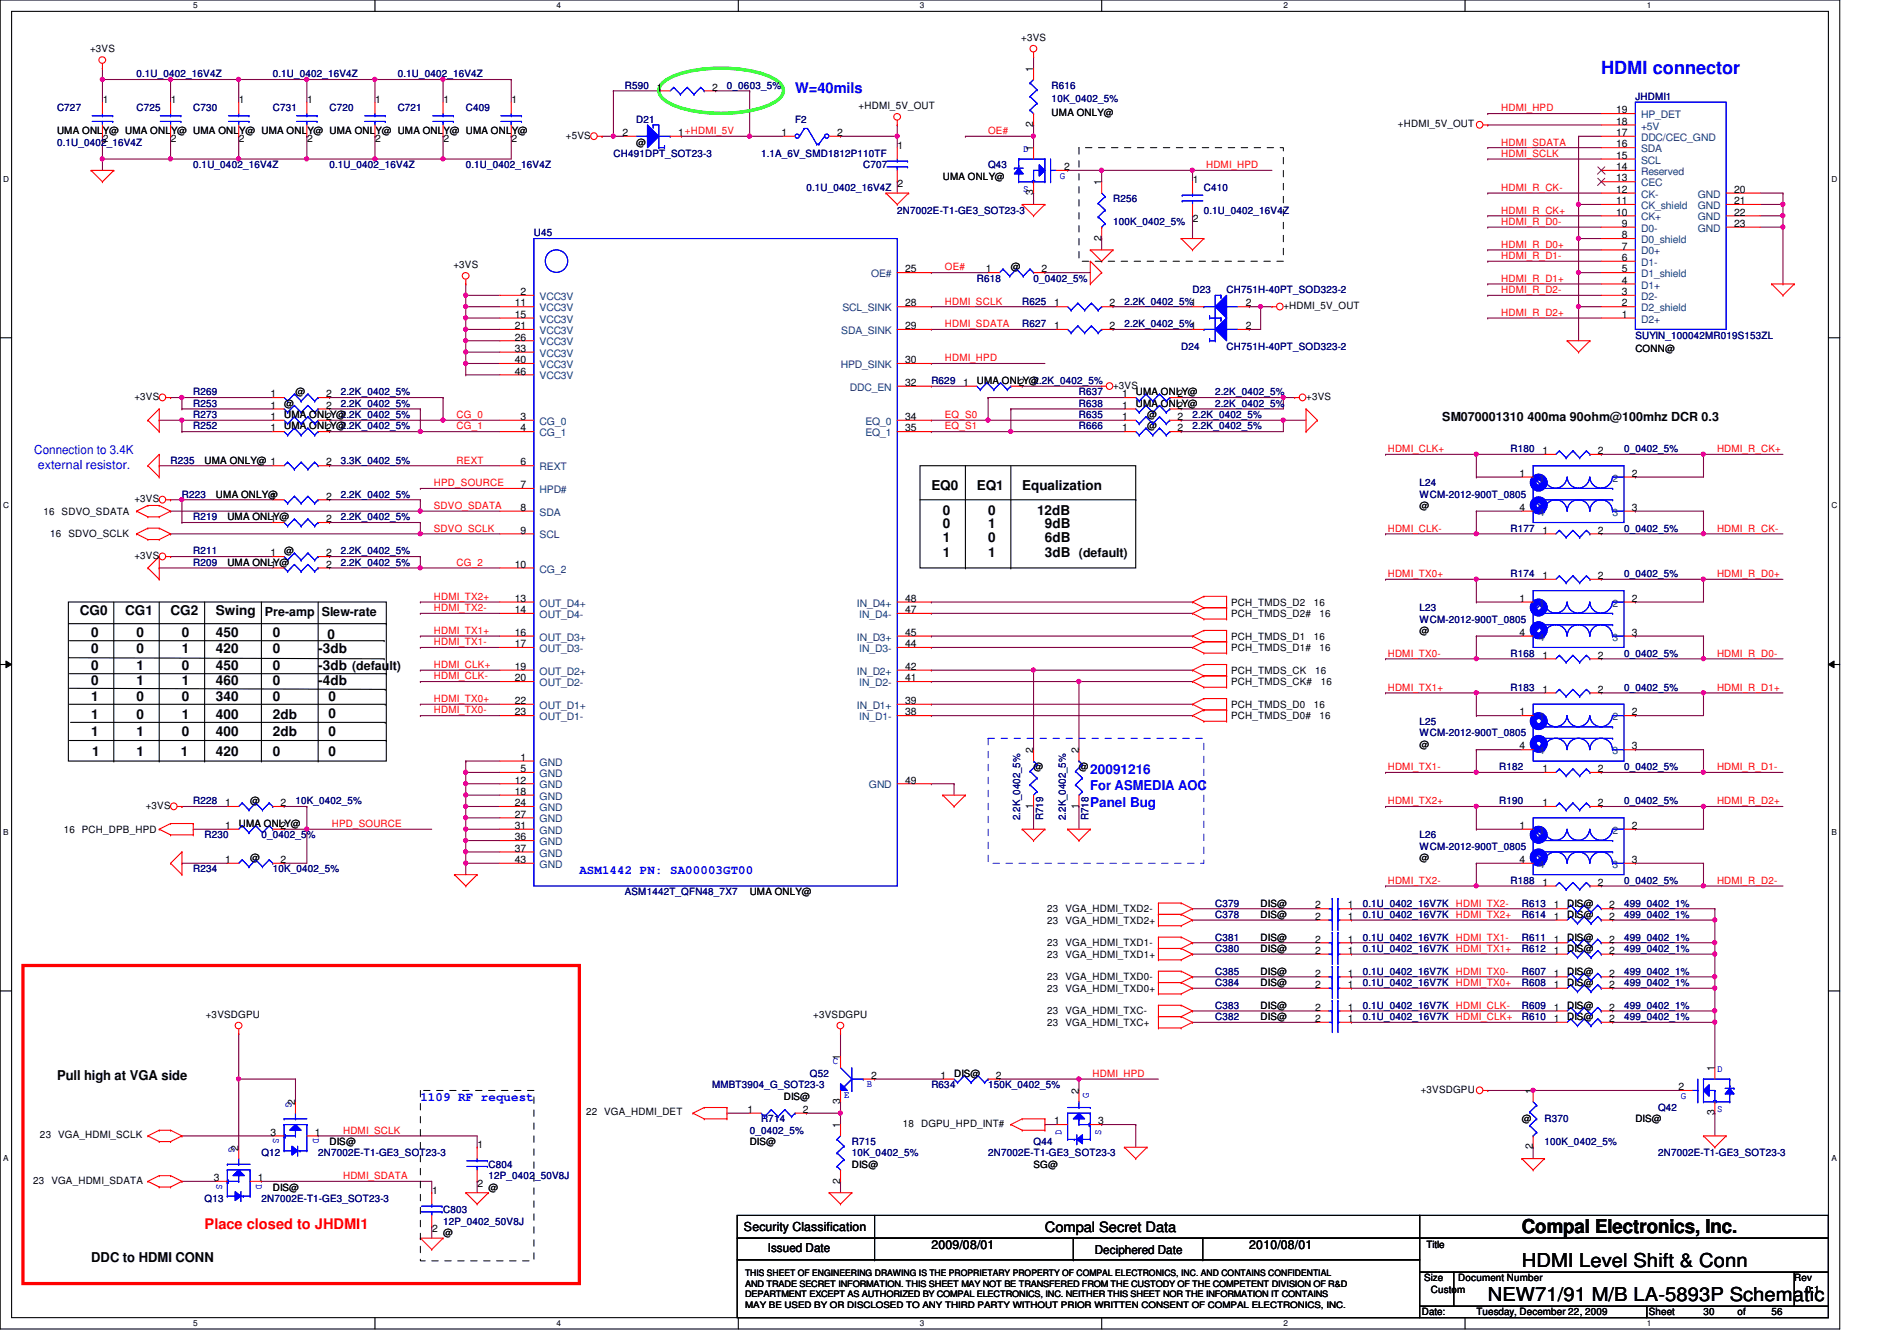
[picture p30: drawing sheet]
<svg xmlns="http://www.w3.org/2000/svg" width="297mm" height="210mm" viewBox="0 0 297 210" stroke-linecap="round" stroke-linejoin="round" font-family="sans-serif">
<defs><g id="words">
<g font-size="3">
<text x="238.3" y="193">Compal Electronics, Inc.</text>
<text x="233" y="203.6">NEW71/91 M/B LA-5893P Schematic</text>
<text x="238.3" y="198.3">HDMI Level Shift &amp; Conn</text>
</g>
<text font-size="2.8" fill="#00f" x="250.7" y="11.5">HDMI connector</text>
<text font-size="2.3" fill="#00f" x="124.5" y="14.6">W=40mils</text>
<text font-size="2.3" fill="#f00" x="32" y="192.4">Place closed to JHDMI1</text>
<text font-size="2.2" x="163.6" y="192.8">Compal Secret Data</text>
<g font-size="2.1">
<text x="145.8" y="76.7">EQ0</text>
<text x="152.9" y="76.7">EQ1</text>
<text x="160.1" y="76.7">Equalization</text>
<text x="147.6" y="80.6">0</text>
<text x="147.6" y="82.7">0</text>
<text x="154.7" y="82.7">1</text>
<text x="154.7" y="80.6">0</text>
<text x="162.4" y="80.6">12dB</text>
<text x="163.6" y="82.7">9dB</text>
<text x="147.6" y="84.8">1</text>
<text x="147.6" y="87.2">1</text>
<text x="154.7" y="87.2">1</text>
<text x="154.7" y="84.8">0</text>
<text x="163.6" y="87.2">3dB (default)</text>
<text x="163.6" y="84.8">6dB</text>
<text x="12.5" y="96.2">CG0</text>
<text x="14.3" y="99.8">0</text>
<text x="19.6" y="96.2">CG1</text>
<text x="21.4" y="99.8">0</text>
<text x="26.7" y="96.2">CG2</text>
<text x="28.5" y="99.8">0</text>
<text x="33.8" y="99.8">450</text>
<text x="33.8" y="96.2">Swing</text>
<text x="42.7" y="99.8">0</text>
<text x="51.3" y="99.9">0</text>
<text x="14.3" y="104.9">0</text>
<text x="14.3" y="107.2">0</text>
<text x="14.3" y="102.3">0</text>
<text x="21.4" y="102.3">0</text>
<text x="21.4" y="104.9">1</text>
<text x="21.4" y="107.2">1</text>
<text x="28.5" y="102.3">1</text>
<text x="28.5" y="104.9">0</text>
<text x="28.5" y="107.2">1</text>
<text x="33.8" y="102.3">420</text>
<text x="33.8" y="104.9">450</text>
<text x="33.8" y="107.2">460</text>
<text x="42.7" y="102.3">0</text>
<text x="42.7" y="104.9">0</text>
<text x="42.7" y="107.2">0</text>
<text x="49.8" y="102.3">-3db</text>
<text x="49.8" y="104.9">-3db (default)</text>
<text x="49.8" y="107.2">-4db</text>
<text x="14.3" y="109.7">1</text>
<text x="14.3" y="112.6">1</text>
<text x="21.4" y="112.6">0</text>
<text x="21.4" y="109.7">0</text>
<text x="28.5" y="109.7">0</text>
<text x="28.5" y="112.6">1</text>
<text x="33.8" y="109.7">340</text>
<text x="33.8" y="112.6">400</text>
<text x="42.7" y="109.7">0</text>
<text x="42.7" y="112.6">2db</text>
<text x="51.4" y="109.7">0</text>
<text x="51.4" y="112.4">0</text>
<text x="14.3" y="115.2">1</text>
<text x="14.4" y="118.3">1</text>
<text x="21.4" y="115.2">1</text>
<text x="21.4" y="118.3">1</text>
<text x="28.3" y="118.3">1</text>
<text x="28.5" y="115.2">0</text>
<text x="33.8" y="115.2">400</text>
<text x="33.8" y="118.3">420</text>
<text x="42.7" y="118.3">0</text>
<text x="42.7" y="115.2">2db</text>
<text x="51.4" y="118.3">0</text>
<text x="51.4" y="115.2">0</text>
<text x="8.9" y="169.1">Pull high at VGA side</text>
<text x="14.3" y="197.6">DDC to HDMI CONN</text>
</g>
<g font-size="2.1" fill="#00f">
<text x="170.7" y="121.1">20091216</text>
<text x="170.7" y="123.7">For ASMEDIA AOC</text>
<text x="170.7" y="126.3">Panel Bug</text>
</g>
<g font-size="1.9">
<text x="225.8" y="65.8">SM070001310 400ma 90ohm@100mhz DCR 0.3</text>
<text x="41.5" y="96.4">Pre-amp</text>
<text x="50.4" y="96.4">Slew-rate</text>
<text x="116.5" y="192.7">Security Classification</text>
<text x="120.2" y="196">Issued Date</text>
<text x="145.8" y="195.6">2009/08/01</text>
<text x="171.4" y="196.2">Deciphered Date</text>
<text x="195.6" y="195.6">2010/08/01</text>
</g>
<g font-size="1.9" fill="#00f">
<text x="5.4" y="71.1">Connection to 3.4K</text>
<text x="5.9" y="73.4">external resistor.</text>
<text x="90.7" y="136.7">ASM1442 PN: SA00003GT00</text>
<text x="65.8" y="172.3">1109 RF request</text>
</g>
<g font-size="1.6">
<text x="14.1" y="8.2">+3VS</text>
<text x="159.9" y="6.4">+3VS</text>
<text x="161.8" y="11.2" transform="rotate(-90 161.8 11.2)">1</text>
<text x="16.1" y="16.2">1</text>
<text x="26.8" y="16.2">1</text>
<text x="37.4" y="16.2">1</text>
<text x="48.1" y="16.2">1</text>
<text x="58.8" y="16.2">1</text>
<text x="69.4" y="16.2">1</text>
<text x="80.1" y="16.2">1</text>
<text x="102.8" y="14.2">1</text>
<text x="111.5" y="14.2">2</text>
<text x="134.4" y="17.1">+HDMI_5V_OUT</text>
<text x="253.1" y="17.7">19</text>
<text x="8.9" y="21">UMA ONLY@ UMA ONLY@ UMA ONLY@ UMA ONLY@ UMA ONLY@ UMA ONLY@ UMA ONLY@</text>
<text x="16.1" y="22.2">2</text>
<text x="26.8" y="22.2">2</text>
<text x="37.4" y="22.2">2</text>
<text x="48.1" y="22.2">2</text>
<text x="58.8" y="22.2">2</text>
<text x="69.4" y="22.2">2</text>
<text x="80.1" y="22.2">2</text>
<text x="88.6" y="21.7">+5VS</text>
<text x="97.5" y="21.3">2</text>
<text x="99.6" y="22.8">@</text>
<text x="106.2" y="21.3">1+HDMI_5V</text>
<text x="122.4" y="21.3">1</text>
<text x="131.1" y="21.3">2</text>
<text x="140.5" y="23.3">1</text>
<text x="161.8" y="23.7" transform="rotate(-90 161.8 23.7)">1</text>
<text x="161.8" y="19.9" transform="rotate(-90 161.8 19.9)">2</text>
<text x="164.7" y="18.2">UMA ONLY@</text>
<text x="218.9" y="19.9">+HDMI_5V_OUT</text>
<text x="253.1" y="23.1">16</text>
<text x="253.1" y="21.3">17</text>
<text x="253.1" y="19.5">18</text>
<text x="140.5" y="29.3">2</text>
<text x="147.6" y="28.1">UMA ONLY@</text>
<text x="166.6" y="26.6">2</text>
<text x="172.5" y="29" transform="rotate(-90 172.5 29)">1</text>
<text x="186.8" y="28.6">1</text>
<text x="253.1" y="28.4">13</text>
<text x="253.1" y="26.6">14</text>
<text x="253.1" y="24.8">15</text>
<text x="161.8" y="30.6" transform="rotate(-90 161.8 30.6)">3</text>
<text x="186.8" y="34.7">2</text>
<text x="253.1" y="33.7">10</text>
<text x="253.1" y="32">11</text>
<text x="253.1" y="30.2">12</text>
<text x="254" y="35.5">9</text>
<text x="271.5" y="30.2">20</text>
<text x="271.5" y="32">21</text>
<text x="271.5" y="33.7">22</text>
<text x="271.5" y="35.5">23</text>
<text x="71" y="42">+3VS</text>
<text x="172.5" y="37.7" transform="rotate(-90 172.5 37.7)">2</text>
<text x="254" y="40.9">6</text>
<text x="254" y="39.1">7</text>
<text x="254" y="37.3">8</text>
<text x="80.6" y="48">11</text>
<text x="81.5" y="46.2">2</text>
<text x="141.7" y="42.6">25</text>
<text x="141.7" y="48">28</text>
<text x="154.4" y="42.6">1</text>
<text x="158.3" y="42.3">@</text>
<text x="163.1" y="42.6">2</text>
<text x="165.1" y="48">1</text>
<text x="173.7" y="48">2</text>
<text x="195.1" y="48">2</text>
<text x="254" y="48">2</text>
<text x="254" y="46.2">3</text>
<text x="254" y="44.4">4</text>
<text x="254" y="42.6">5</text>
<text x="80.6" y="49.7">15</text>
<text x="80.6" y="51.5">21</text>
<text x="80.6" y="53.3">26</text>
<text x="141.7" y="51.5">29</text>
<text x="165.1" y="51.5">1</text>
<text x="173.7" y="51.5">2</text>
<text x="195.1" y="51.5">2</text>
<text x="201" y="48.4">+HDMI_5V_OUT</text>
<text x="254" y="49.7">1</text>
<text x="80.6" y="55.1">33</text>
<text x="80.6" y="56.9">40</text>
<text x="80.6" y="58.6">46</text>
<text x="141.7" y="56.9">30</text>
<text x="256.1" y="55.1">CONN@</text>
<text x="21" y="62.6">+3VS</text>
<text x="42.4" y="62.2">1</text>
<text x="42.4" y="64">1</text>
<text x="42.4" y="65.7">1</text>
<text x="44.5" y="63.7">@</text>
<text x="44.5" y="65.4">UMA ONLY@</text>
<text x="46.3" y="61.9">@</text>
<text x="51.1" y="62.2">2</text>
<text x="51.1" y="64">2</text>
<text x="51.1" y="65.7">2</text>
<text x="81.5" y="65.7">3</text>
<text x="141.7" y="60.4">32</text>
<text x="141.7" y="65.7">34</text>
<text x="150.8" y="60.4">1</text>
<text x="152.9" y="60.1">UMA ONLY@</text>
<text x="159.5" y="60.4">2</text>
<text x="174.3" y="60.8">+3VS</text>
<text x="175.7" y="64">1</text>
<text x="175.7" y="65.7">1</text>
<text x="175.7" y="62.2">1</text>
<text x="177.8" y="63.7">UMA ONLY@</text>
<text x="177.8" y="61.9">UMA ONLY@</text>
<text x="179.6" y="65.4">@</text>
<text x="184.4" y="64">2</text>
<text x="184.4" y="65.7">2</text>
<text x="184.4" y="62.2">2</text>
<text x="204.5" y="62.6">+3VS</text>
<text x="42.4" y="67.5">1</text>
<text x="44.5" y="67.2">UMA ONLY@</text>
<text x="51.1" y="67.5">2</text>
<text x="81.5" y="67.5">4</text>
<text x="141.7" y="67.5">35</text>
<text x="175.7" y="67.5">1</text>
<text x="179.6" y="67.2">@</text>
<text x="184.4" y="67.5">2</text>
<text x="241.5" y="71.1">1</text>
<text x="250.2" y="71.1">2</text>
<text x="32" y="72.6">UMA ONLY@ 1</text>
<text x="33.8" y="77.9">UMA ONLY@</text>
<text x="51.1" y="72.9">2</text>
<text x="81.5" y="72.9">6</text>
<text x="81.5" y="76.4">7</text>
<text x="238" y="74.6">1</text>
<text x="255.5" y="74.6">2</text>
<text x="6.8" y="80.6">16 SDVO_SDATA</text>
<text x="21" y="78.6">+3VS</text>
<text x="35.6" y="81.4">UMA ONLY@</text>
<text x="42.4" y="78.2">1</text>
<text x="42.4" y="81.7">1</text>
<text x="51.1" y="78.2">2</text>
<text x="51.1" y="81.7">2</text>
<text x="81.5" y="80">8</text>
<text x="81.5" y="83.5">9</text>
<text x="222.3" y="79.7">@</text>
<text x="238" y="80">4</text>
<text x="241.5" y="83.5">1</text>
<text x="250.2" y="83.5">2</text>
<text x="255.5" y="80">3</text>
<text x="7.9" y="84.1">16 SDVO_SCLK</text>
<text x="21" y="87.5">+3VS</text>
<text x="35.6" y="88.6">UMA ONLY@</text>
<text x="42.4" y="87.1">1</text>
<text x="42.4" y="88.9">1</text>
<text x="44.5" y="86.8">@</text>
<text x="51.1" y="87.1">2</text>
<text x="51.1" y="88.9">2</text>
<text x="80.6" y="88.9">10</text>
<text x="80.6" y="94.2">13</text>
<text x="80.6" y="96">14</text>
<text x="141.7" y="94.2">48</text>
<text x="141.7" y="96">47</text>
<text x="192.8" y="94.8">PCH_TMDS_D2</text>
<text x="205.7" y="94.8">16</text>
<text x="238" y="94.2">1</text>
<text x="241.5" y="90.6">1</text>
<text x="250.2" y="90.6">2</text>
<text x="255.5" y="94.2">2</text>
<text x="80.6" y="99.5">16</text>
<text x="80.6" y="101.3">17</text>
<text x="141.7" y="99.5">45</text>
<text x="141.7" y="101.3">44</text>
<text x="192.8" y="100.1">PCH_TMDS_D1</text>
<text x="192.8" y="96.6">PCH_TMDS_D2#</text>
<text x="192.8" y="101.9">PCH_TMDS_D1#</text>
<text x="205.7" y="100.1">16</text>
<text x="206.6" y="96.6">16</text>
<text x="206.6" y="101.9">16</text>
<text x="222.3" y="99.2">@</text>
<text x="238" y="99.5">4</text>
<text x="255.5" y="99.5">3</text>
<text x="80.6" y="104.9">19</text>
<text x="80.6" y="106.6">20</text>
<text x="141.7" y="104.9">42</text>
<text x="141.7" y="106.6">41</text>
<text x="192.8" y="105.5">PCH_TMDS_CK</text>
<text x="192.8" y="107.2">PCH_TMDS_CK#</text>
<text x="205.9" y="105.5">16</text>
<text x="206.8" y="107.2">16</text>
<text x="241.5" y="103.1">1</text>
<text x="250.2" y="103.1">2</text>
<text x="80.6" y="110.2">22</text>
<text x="80.6" y="112">23</text>
<text x="141.7" y="112">38</text>
<text x="141.7" y="110.2">39</text>
<text x="192.8" y="112.6">PCH_TMDS_D0#</text>
<text x="192.8" y="110.8">PCH_TMDS_D0</text>
<text x="205.7" y="110.8">16</text>
<text x="206.6" y="112.6">16</text>
<text x="238" y="112">1</text>
<text x="241.5" y="108.4">1</text>
<text x="250.2" y="108.4">2</text>
<text x="255.5" y="112">2</text>
<text x="81.5" y="119.1">1</text>
<text x="161.8" y="117.9" transform="rotate(-90 161.8 117.9)">2</text>
<text x="168.9" y="117.9" transform="rotate(-90 168.9 117.9)">2</text>
<text x="222.3" y="117">@</text>
<text x="238" y="117.3">4</text>
<text x="255.5" y="117.3">3</text>
<text x="39.2" y="125.9">@</text>
<text x="80.6" y="122.6">12</text>
<text x="80.6" y="124.4">18</text>
<text x="81.5" y="120.9">5</text>
<text x="141.7" y="122.6">49</text>
<text x="161.8" y="120.6">@</text>
<text x="168.9" y="120.6">@</text>
<text x="241.5" y="120.9">1</text>
<text x="250.2" y="120.9">2</text>
<text x="10" y="130.3">16 PCH_DPB_HPD</text>
<text x="22.8" y="126.6">+3VS</text>
<text x="35.3" y="129.8">1</text>
<text x="35.3" y="126.2">1</text>
<text x="37.4" y="129.5">UMA ONLY@</text>
<text x="43.9" y="129.8">2</text>
<text x="43.9" y="126.2">2</text>
<text x="80.6" y="126.2">24</text>
<text x="80.6" y="128">27</text>
<text x="80.6" y="129.8">31</text>
<text x="80.6" y="131.5">36</text>
<text x="161.8" y="126.6" transform="rotate(-90 161.8 126.6)">1</text>
<text x="168.9" y="126.6" transform="rotate(-90 168.9 126.6)">1</text>
<text x="238" y="129.8">1</text>
<text x="241.5" y="126.2">1</text>
<text x="250.2" y="126.2">2</text>
<text x="255.5" y="129.8">2</text>
<text x="35.3" y="135.1">1</text>
<text x="39.2" y="134.8">@</text>
<text x="43.9" y="135.1">2</text>
<text x="80.6" y="133.3">37</text>
<text x="80.6" y="135.1">43</text>
<text x="222.3" y="134.8">@</text>
<text x="238" y="135.1">4</text>
<text x="255.5" y="135.1">3</text>
<text x="117.4" y="140.1">UMA ONLY@</text>
<text x="164" y="142.8">23</text>
<text x="166.8" y="142.8">VGA_HDMI_TXD2-</text>
<text x="197.4" y="143.7">DIS@</text>
<text x="197.4" y="141.9">DIS@</text>
<text x="205.9" y="144">2</text>
<text x="205.9" y="142.2">2</text>
<text x="211.1" y="144">1</text>
<text x="211.1" y="142.2">1</text>
<text x="241.5" y="138.6">1</text>
<text x="243.3" y="144">1</text>
<text x="243.3" y="142.2">1</text>
<text x="245.4" y="143.7">DIS@</text>
<text x="245.4" y="141.9">DIS@</text>
<text x="250.2" y="138.6">2</text>
<text x="252" y="144">2</text>
<text x="252" y="142.2">2</text>
<text x="164" y="144.6">23</text>
<text x="164" y="148.1">23</text>
<text x="164" y="149.9">23</text>
<text x="166.8" y="144.6">VGA_HDMI_TXD2+</text>
<text x="166.8" y="148.1">VGA_HDMI_TXD1-</text>
<text x="166.8" y="149.9">VGA_HDMI_TXD1+</text>
<text x="197.4" y="147.2">DIS@</text>
<text x="197.4" y="149">DIS@</text>
<text x="205.9" y="147.5">2</text>
<text x="205.9" y="149.3">2</text>
<text x="211.1" y="147.5">1</text>
<text x="211.1" y="149.3">1</text>
<text x="243.3" y="147.5">1</text>
<text x="243.3" y="149.3">1</text>
<text x="245.4" y="147.2">DIS@</text>
<text x="245.4" y="149">DIS@</text>
<text x="252" y="147.5">2</text>
<text x="252" y="149.3">2</text>
<text x="164" y="153.5">23</text>
<text x="164" y="155.2">23</text>
<text x="166.8" y="153.5">VGA_HDMI_TXD0-</text>
<text x="166.8" y="155.2">VGA_HDMI_TXD0+</text>
<text x="197.4" y="154.3">DIS@</text>
<text x="197.4" y="152.6">DIS@</text>
<text x="205.9" y="154.6">2</text>
<text x="205.9" y="152.9">2</text>
<text x="211.1" y="154.6">1</text>
<text x="211.1" y="152.9">1</text>
<text x="243.3" y="154.6">1</text>
<text x="243.3" y="152.9">1</text>
<text x="245.4" y="154.3">DIS@</text>
<text x="245.4" y="152.6">DIS@</text>
<text x="252" y="154.6">2</text>
<text x="252" y="152.9">2</text>
<text x="32.2" y="159.3">+3VSDGPU</text>
<text x="127.3" y="159.3">+3VSDGPU</text>
<text x="164" y="158.8">23</text>
<text x="164" y="160.6">23</text>
<text x="166.8" y="158.8">VGA_HDMI_TXC-</text>
<text x="166.8" y="160.6">VGA_HDMI_TXC+</text>
<text x="197.4" y="159.7">DIS@</text>
<text x="197.4" y="157.9">DIS@</text>
<text x="205.9" y="160">2</text>
<text x="205.9" y="158.2">2</text>
<text x="211.1" y="160">1</text>
<text x="211.1" y="158.2">1</text>
<text x="243.3" y="160">1</text>
<text x="243.3" y="158.2">1</text>
<text x="245.4" y="159.7">DIS@</text>
<text x="245.4" y="157.9">DIS@</text>
<text x="252" y="160">2</text>
<text x="252" y="158.2">2</text>
<text x="131.6" y="165.9" transform="rotate(-90 131.6 165.9)">1</text>
<text x="268.5" y="167.7" transform="rotate(-90 268.5 167.7)">1</text>
<text x="46.2" y="173" transform="rotate(-90 46.2 173)">2</text>
<text x="122.7" y="172.1">DIS@</text>
<text x="131.6" y="172.8" transform="rotate(-90 131.6 172.8)">3</text>
<text x="136.4" y="168.9">2</text>
<text x="147.3" y="168.9">1</text>
<text x="149.4" y="168.6">DIS@</text>
<text x="156" y="168.9">2</text>
<text x="168.9" y="171.2" transform="rotate(-90 168.9 171.2)">2</text>
<text x="222.5" y="171.1">+3VSDGPU</text>
<text x="240" y="171.2" transform="rotate(-90 240 171.2)">1</text>
<text x="262.8" y="170.6">2</text>
<text x="6.3" y="178.2">23 VGA_HDMI_SCLK</text>
<text x="42.4" y="177.8">3</text>
<text x="49.3" y="177.8">1</text>
<text x="51.6" y="179.2">DIS@</text>
<text x="74.8" y="179.7">1</text>
<text x="91.8" y="174.5">22 VGA_HDMI_DET</text>
<text x="117" y="174.2">1</text>
<text x="117.4" y="179.2">DIS@</text>
<text x="125.7" y="174.2">2</text>
<text x="131.6" y="176.6" transform="rotate(-90 131.6 176.6)">1</text>
<text x="141.4" y="176.4">18 DGPU_HPD_INT#</text>
<text x="165.1" y="176">1</text>
<text x="172" y="176">3</text>
<text x="238.3" y="175.7">@</text>
<text x="240" y="179.9" transform="rotate(-90 240 179.9)">2</text>
<text x="256.1" y="175.7">DIS@</text>
<text x="268.5" y="174.6" transform="rotate(-90 268.5 174.6)">3</text>
<text x="5.2" y="185.3">23 VGA_HDMI_SDATA</text>
<text x="33.5" y="184.9">3</text>
<text x="37.3" y="180.1" transform="rotate(-90 37.3 180.1)">2</text>
<text x="40.4" y="184.9">1</text>
<text x="74.8" y="185.8">2</text>
<text x="131.6" y="185.3" transform="rotate(-90 131.6 185.3)">2</text>
<text x="133.4" y="182.8">DIS@</text>
<text x="161.8" y="182.8">SG@</text>
<text x="42.7" y="186.4">DIS@</text>
<text x="67.6" y="186.9">1</text>
<text x="76.5" y="186.4">@</text>
<text x="67.6" y="192.9">2</text>
<text x="69.4" y="193.5">@</text>
<text x="223.3" y="195.4">Title</text>
<text x="223" y="200.6">Size</text>
<text x="224.1" y="202.4">Custom</text>
<text x="228.3" y="200.6">Document Number</text>
<text x="281" y="200.6">Rev</text>
<text x="282.7" y="202.4">0.1</text>
<text x="222.6" y="205.9">Date:</text>
<text x="231.2" y="205.9">Tuesday, December 22, 2009</text>
<text x="258.2" y="205.9">Sheet</text>
<text x="266.7" y="205.9">30</text>
<text x="272.1" y="205.9">of</text>
<text x="277.4" y="205.9">56</text>
</g>
<g font-size="1.6" fill="#000080">
<text x="8.9" y="17.4">C727</text>
<text x="21.4" y="17.4">C725</text>
<text x="21.4" y="12.1">0.1U_0402_16V4Z</text>
<text x="30.3" y="17.4">C730</text>
<text x="42.7" y="17.4">C731</text>
<text x="42.7" y="12.1">0.1U_0402_16V4Z</text>
<text x="51.6" y="17.4">C720</text>
<text x="62.3" y="17.4">C721</text>
<text x="62.3" y="12.1">0.1U_0402_16V4Z</text>
<text x="72.9" y="17.4">C409</text>
<text x="97.8" y="13.9">R590</text>
<text x="113.8" y="13.9">0_0603_5%</text>
<text x="164.7" y="13.9">R616</text>
<text x="164.7" y="16">10K_0402_5%</text>
<text x="256.1" y="15.7">JHDMI1</text>
<text x="8.9" y="22.8">0.1U_0402_16V4Z</text>
<text x="99.6" y="19.2">D21</text>
<text x="124.5" y="19.2">F2</text>
<text x="30.3" y="26.3">0.1U_0402_16V4Z</text>
<text x="51.6" y="26.3">0.1U_0402_16V4Z</text>
<text x="72.9" y="26.3">0.1U_0402_16V4Z</text>
<text x="96.1" y="24.6">CH491DPT_SOT23-3</text>
<text x="119.2" y="24.6">1.1A_6V_SMD1812P110TF</text>
<text x="126.3" y="29.9">0.1U_0402_16V4Z</text>
<text x="135.2" y="26.3">C707</text>
<text x="154.7" y="26.3">Q43</text>
<text x="188.5" y="29.9">C410</text>
<text x="140.5" y="33.4">2N7002E-T1-GE3_SOT23-3</text>
<text x="174.3" y="31.7">R256</text>
<text x="174.3" y="35.2">100K_0402_5%</text>
<text x="188.5" y="33.4">0.1U_0402_16V4Z</text>
<text x="83.6" y="37">U45</text>
<text x="152.9" y="44.1">R618</text>
<text x="160.1" y="47.7">R625</text>
<text x="161.8" y="44.1">0_0402_5%</text>
<text x="176.1" y="47.7">2.2K_0402_5%1</text>
<text x="186.7" y="45.9">D23</text>
<text x="192.1" y="45.9">CH751H-40PT_SOD323-2</text>
<text x="160.1" y="51.2">R627</text>
<text x="176.1" y="51.2">2.2K_0402_5%1</text>
<text x="256.1" y="53">SUYIN_100042MR019S153ZL</text>
<text x="185" y="54.8">D24</text>
<text x="192.1" y="54.8">CH751H-40PT_SOD323-2</text>
<text x="30.3" y="61.9">R269</text>
<text x="30.3" y="63.7">R253</text>
<text x="30.3" y="65.4">R273</text>
<text x="53.4" y="61.9">2.2K_0402_5%</text>
<text x="53.4" y="63.7">2.2K_0402_5%</text>
<text x="53.4" y="65.4">2.2K_0402_5%</text>
<text x="145.8" y="60.1">R629</text>
<text x="161.8" y="60.1">2.2K_0402_5%</text>
<text x="168.9" y="63.7">R638</text>
<text x="168.9" y="65.4">R635</text>
<text x="168.9" y="61.9">R637</text>
<text x="186.7" y="65.4">2.2K_0402_5%</text>
<text x="190.3" y="63.7">2.2K_0402_5%</text>
<text x="190.3" y="61.9">2.2K_0402_5%</text>
<text x="30.3" y="67.2">R252</text>
<text x="53.4" y="67.2">2.2K_0402_5%</text>
<text x="168.9" y="67.2">R666</text>
<text x="186.7" y="67.2">2.2K_0402_5%</text>
<text x="236.5" y="70.8">R180</text>
<text x="254.3" y="70.8">0_0402_5%</text>
<text x="26.7" y="72.6">R235</text>
<text x="28.5" y="77.9">R223</text>
<text x="53.4" y="77.9">2.2K_0402_5%</text>
<text x="53.4" y="72.6">3.3K_0402_5%</text>
<text x="222.3" y="76.1">L24</text>
<text x="222.3" y="77.9">WCM-2012-900T_0805</text>
<text x="30.3" y="81.4">R219</text>
<text x="53.4" y="81.4">2.2K_0402_5%</text>
<text x="236.5" y="83.2">R177</text>
<text x="254.3" y="83.2">0_0402_5%</text>
<text x="30.3" y="86.8">R211</text>
<text x="30.3" y="88.6">R209</text>
<text x="53.4" y="86.8">2.2K_0402_5%</text>
<text x="53.4" y="88.6">2.2K_0402_5%</text>
<text x="222.3" y="95.7">L23</text>
<text x="236.5" y="90.3">R174</text>
<text x="254.3" y="90.3">0_0402_5%</text>
<text x="222.3" y="97.5">WCM-2012-900T_0805</text>
<text x="236.5" y="102.8">R168</text>
<text x="254.3" y="102.8">0_0402_5%</text>
<text x="222.3" y="113.5">L25</text>
<text x="236.5" y="108.1">R183</text>
<text x="254.3" y="108.1">0_0402_5%</text>
<text x="222.3" y="115.2">WCM-2012-900T_0805</text>
<text x="30.3" y="125.9">R228</text>
<text x="46.3" y="125.9">10K_0402_5%</text>
<text x="234.7" y="120.6">R182</text>
<text x="234.7" y="125.9">R190</text>
<text x="254.3" y="120.6">0_0402_5%</text>
<text x="254.3" y="125.9">0_0402_5%</text>
<text x="32" y="131.2">R230</text>
<text x="40.9" y="131.2">0_0402_5%</text>
<text x="159.8" y="128.4" transform="rotate(-90 159.8 128.4)">2.2K_0402_5%</text>
<text x="163.3" y="128.4" transform="rotate(-90 163.3 128.4)">R719</text>
<text x="166.9" y="128.4" transform="rotate(-90 166.9 128.4)">2.2K_0402_5%</text>
<text x="170.4" y="128.4" transform="rotate(-90 170.4 128.4)">R718</text>
<text x="222.3" y="131.2">L26</text>
<text x="30.3" y="136.6">R234</text>
<text x="42.7" y="136.6">10K_0402_5%</text>
<text x="222.3" y="133">WCM-2012-900T_0805</text>
<text x="97.8" y="140.1">ASM1442T_QFN48_7X7</text>
<text x="190.3" y="143.7">C378</text>
<text x="190.3" y="141.9">C379</text>
<text x="213.4" y="143.7">0.1U_0402_16V7K</text>
<text x="213.4" y="141.9">0.1U_0402_16V7K</text>
<text x="236.5" y="138.3">R188</text>
<text x="238.3" y="143.7">R614</text>
<text x="238.3" y="141.9">R613</text>
<text x="254.3" y="143.7">499_0402_1%</text>
<text x="254.3" y="141.9">499_0402_1%</text>
<text x="254.3" y="138.3">0_0402_5%</text>
<text x="190.3" y="147.2">C381</text>
<text x="190.3" y="149">C380</text>
<text x="213.4" y="147.2">0.1U_0402_16V7K</text>
<text x="213.4" y="149">0.1U_0402_16V7K</text>
<text x="238.3" y="147.2">R611</text>
<text x="238.3" y="149">R612</text>
<text x="254.3" y="147.2">499_0402_1%</text>
<text x="254.3" y="149">499_0402_1%</text>
<text x="190.3" y="154.3">C384</text>
<text x="190.3" y="152.6">C385</text>
<text x="213.4" y="154.3">0.1U_0402_16V7K</text>
<text x="213.4" y="152.6">0.1U_0402_16V7K</text>
<text x="238.3" y="154.3">R608</text>
<text x="238.3" y="152.6">R607</text>
<text x="254.3" y="154.3">499_0402_1%</text>
<text x="254.3" y="152.6">499_0402_1%</text>
<text x="190.3" y="159.7">C382</text>
<text x="190.3" y="157.9">C383</text>
<text x="213.4" y="159.7">0.1U_0402_16V7K</text>
<text x="213.4" y="157.9">0.1U_0402_16V7K</text>
<text x="238.3" y="159.7">R610</text>
<text x="238.3" y="157.9">R609</text>
<text x="254.3" y="159.7">499_0402_1%</text>
<text x="254.3" y="157.9">499_0402_1%</text>
<text x="111.5" y="170.3">MMBT3904_G_SOT23-3</text>
<text x="126.8" y="168.6">Q52</text>
<text x="145.8" y="170.3">R634</text>
<text x="154.7" y="170.3">150K_0402_5%</text>
<text x="259.6" y="173.9">Q42</text>
<text x="117.4" y="177.5">0_0402_5%</text>
<text x="119.2" y="175.7">R714</text>
<text x="133.4" y="179.2">R715</text>
<text x="161.8" y="179.2">Q44</text>
<text x="241.8" y="175.7">R370</text>
<text x="241.8" y="179.2">100K_0402_5%</text>
<text x="40.9" y="181">Q12</text>
<text x="49.8" y="181">2N7002E-T1-GE3_SOT23-3</text>
<text x="76.5" y="182.8">C804</text>
<text x="76.5" y="184.6">12P_0402_50V8J</text>
<text x="133.4" y="181">10K_0402_5%</text>
<text x="154.7" y="181">2N7002E-T1-GE3_SOT23-3</text>
<text x="259.6" y="181">2N7002E-T1-GE3_SOT23-3</text>
<text x="32" y="188.1">Q13</text>
<text x="40.9" y="188.1">2N7002E-T1-GE3_SOT23-3</text>
<text x="69.4" y="189.9">C803</text>
<text x="69.4" y="191.7">12P_0402_50V8J</text>
</g>
<g font-size="1.6" fill="#f00">
<text x="235.1" y="17.4">HDMI_HPD</text>
<text x="154.7" y="21">OE#</text>
<text x="235.1" y="22.8">HDMI_SDATA</text>
<text x="188.8" y="26.3">HDMI_HPD</text>
<text x="235.1" y="29.9">HDMI_R_CK-</text>
<text x="235.1" y="24.6">HDMI_SCLK</text>
<text x="235.1" y="33.4">HDMI_R_CK+</text>
<text x="235.1" y="35.2">HDMI_R_D0-</text>
<text x="235.1" y="38.8">HDMI_R_D0+</text>
<text x="235.1" y="40.6">HDMI_R_D1-</text>
<text x="148" y="42.3">OE#</text>
<text x="148" y="47.7">HDMI_SCLK</text>
<text x="235.1" y="44.1">HDMI_R_D1+</text>
<text x="235.1" y="45.9">HDMI_R_D2-</text>
<text x="148" y="51.2">HDMI_SDATA</text>
<text x="235.1" y="49.4">HDMI_R_D2+</text>
<text x="148" y="56.6">HDMI_HPD</text>
<text x="71.5" y="65.4">CG_0</text>
<text x="148" y="65.4">EQ_S0</text>
<text x="71.5" y="67.2">CG_1</text>
<text x="148" y="67.2">EQ_S1</text>
<text x="217.3" y="70.8">HDMI_CLK+</text>
<text x="268.9" y="70.8">HDMI_R_CK+</text>
<text x="67.9" y="76.1">HPD_SOURCE</text>
<text x="71.5" y="72.6">REXT</text>
<text x="67.9" y="79.7">SDVO_SDATA</text>
<text x="67.9" y="83.2">SDVO_SCLK</text>
<text x="217.3" y="83.2">HDMI_CLK-</text>
<text x="268.9" y="83.2">HDMI_R_CK-</text>
<text x="71.5" y="88.6">CG_2</text>
<text x="67.9" y="95.7">HDMI_TX2-</text>
<text x="67.9" y="93.9">HDMI_TX2+</text>
<text x="217.3" y="90.3">HDMI_TX0+</text>
<text x="268.9" y="90.3">HDMI_R_D0+</text>
<text x="67.9" y="101">HDMI_TX1-</text>
<text x="67.9" y="99.2">HDMI_TX1+</text>
<text x="67.9" y="104.6">HDMI_CLK+</text>
<text x="67.9" y="106.3">HDMI_CLK-</text>
<text x="217.3" y="102.8">HDMI_TX0-</text>
<text x="268.9" y="102.8">HDMI_R_D0-</text>
<text x="67.9" y="111.7">HDMI_TX0-</text>
<text x="67.9" y="109.9">HDMI_TX0+</text>
<text x="217.3" y="108.1">HDMI_TX1+</text>
<text x="268.9" y="108.1">HDMI_R_D1+</text>
<text x="217.3" y="125.9">HDMI_TX2+</text>
<text x="217.3" y="120.6">HDMI_TX1-</text>
<text x="268.9" y="125.9">HDMI_R_D2+</text>
<text x="268.9" y="120.6">HDMI_R_D1-</text>
<text x="51.9" y="129.5">HPD_SOURCE</text>
<text x="217.3" y="138.3">HDMI_TX2-</text>
<text x="228" y="143.7">HDMI_TX2+</text>
<text x="228" y="141.9">HDMI_TX2-</text>
<text x="268.9" y="138.3">HDMI_R_D2-</text>
<text x="228" y="147.2">HDMI_TX1-</text>
<text x="228" y="149">HDMI_TX1+</text>
<text x="228" y="152.6">HDMI_TX0-</text>
<text x="228" y="154.3">HDMI_TX0+</text>
<text x="228" y="157.9">HDMI_CLK-</text>
<text x="228" y="159.7">HDMI_CLK+</text>
<text x="171.1" y="168.6">HDMI_HPD</text>
<text x="53.7" y="177.5">HDMI_SCLK</text>
<text x="53.7" y="184.6">HDMI_SDATA</text>
</g>
<g font-size="1.6" fill="#00f">
<text x="160.2" y="23.8">D</text>
<text x="165.9" y="28.1">G</text>
<text x="160.2" y="30">S</text>
<text x="130.4" y="166.6">C</text>
<text x="268.9" y="167.8">D</text>
<text x="44.7" y="172.5" transform="rotate(90 44.7 172.5)">G</text>
<text x="132.2" y="171.9">E</text>
<text x="135.7" y="170.1">B</text>
<text x="170.5" y="171.9" transform="rotate(-90 170.5 171.9)">G</text>
<text x="263.2" y="172.1">G</text>
<text x="35.9" y="179.6" transform="rotate(90 35.9 179.6)">G</text>
<text x="42.8" y="178.1" transform="rotate(90 42.8 178.1)">S</text>
<text x="49" y="178.1" transform="rotate(90 49 178.1)">D</text>
<text x="166.2" y="177.6" transform="rotate(-90 166.2 177.6)">D</text>
<text x="172.4" y="177.6" transform="rotate(-90 172.4 177.6)">S</text>
<text x="268.9" y="174">S</text>
<text x="33.9" y="185.3" transform="rotate(90 33.9 185.3)">S</text>
<text x="40.1" y="185.3" transform="rotate(90 40.1 185.3)">D</text>
</g>
<g font-size="1.6" fill="#004080">
<text x="257" y="23.8">SDA</text>
<text x="257" y="22.1">DDC/CEC_GND</text>
<text x="257" y="20.3">+5V</text>
<text x="257" y="18.5">HP_DET</text>
<text x="257" y="29.2">CEC</text>
<text x="257" y="27.4">Reserved</text>
<text x="257" y="25.6">SCL</text>
<text x="257" y="34.5">CK+</text>
<text x="257" y="32.7">CK_shield</text>
<text x="257" y="30.9">CK-</text>
<text x="265.8" y="30.9">GND</text>
<text x="265.8" y="32.7">GND</text>
<text x="265.8" y="34.5">GND</text>
<text x="257" y="41.6">D1-</text>
<text x="257" y="39.8">D0+</text>
<text x="257" y="38.1">D0_shield</text>
<text x="257" y="36.3">D0-</text>
<text x="265.8" y="36.3">GND</text>
<text x="84.5" y="46.9">VCC3V</text>
<text x="136.4" y="43.4">OE#</text>
<text x="257" y="46.9">D2-</text>
<text x="257" y="45.2">D1+</text>
<text x="257" y="43.4">D1_shield</text>
<text x="84.5" y="48.7">VCC3V</text>
<text x="84.5" y="50.5">VCC3V</text>
<text x="84.5" y="52.3">VCC3V</text>
<text x="131.7" y="52.3">SDA_SINK</text>
<text x="131.9" y="48.7">SCL_SINK</text>
<text x="257" y="50.5">D2+</text>
<text x="257" y="48.7">D2_shield</text>
<text x="84.5" y="54.1">VCC3V</text>
<text x="84.5" y="55.8">VCC3V</text>
<text x="84.5" y="57.6">VCC3V</text>
<text x="84.5" y="59.4">VCC3V</text>
<text x="131.7" y="57.6">HPD_SINK</text>
<text x="133.1" y="61.2">DDC_EN</text>
<text x="84.5" y="66.5">CG_0</text>
<text x="84.5" y="68.3">CG_1</text>
<text x="135.5" y="66.5">EQ_0</text>
<text x="135.5" y="68.3">EQ_1</text>
<text x="84.5" y="73.6">REXT</text>
<text x="84.5" y="77.2">HPD#</text>
<text x="241" y="75.4">1</text>
<text x="252.5" y="75.4">2</text>
<text x="84.5" y="80.7">SDA</text>
<text x="241" y="80.7">4</text>
<text x="252.5" y="80.7">3</text>
<text x="84.5" y="84.3">SCL</text>
<text x="84.5" y="89.6">CG_2</text>
<text x="84.5" y="95">OUT_D4+</text>
<text x="134.2" y="95">IN_D4+</text>
<text x="241" y="95">1</text>
<text x="252.5" y="95">2</text>
<text x="84.5" y="96.7">OUT_D4-</text>
<text x="84.5" y="100.3">OUT_D3+</text>
<text x="134.2" y="100.3">IN_D3+</text>
<text x="134.5" y="96.7">IN_D4-</text>
<text x="241" y="100.3">4</text>
<text x="252.5" y="100.3">3</text>
<text x="84.5" y="102.1">OUT_D3-</text>
<text x="84.5" y="105.6">OUT_D2+</text>
<text x="84.5" y="107.4">OUT_D2-</text>
<text x="134.2" y="105.6">IN_D2+</text>
<text x="134.5" y="102.1">IN_D3-</text>
<text x="134.5" y="107.4">IN_D2-</text>
<text x="84.5" y="111">OUT_D1+</text>
<text x="84.5" y="112.7">OUT_D1-</text>
<text x="134.2" y="111">IN_D1+</text>
<text x="134.5" y="112.7">IN_D1-</text>
<text x="241" y="112.7">1</text>
<text x="252.5" y="112.7">2</text>
<text x="84.5" y="119.8">GND</text>
<text x="241" y="118.1">4</text>
<text x="252.5" y="118.1">3</text>
<text x="84.5" y="123.4">GND</text>
<text x="84.5" y="121.6">GND</text>
<text x="84.5" y="125.2">GND</text>
<text x="136.1" y="123.4">GND</text>
<text x="84.5" y="127">GND</text>
<text x="84.5" y="128.7">GND</text>
<text x="84.5" y="130.5">GND</text>
<text x="241" y="130.5">1</text>
<text x="252.5" y="130.5">2</text>
<text x="84.5" y="132.3">GND</text>
<text x="84.5" y="134.1">GND</text>
<text x="84.5" y="135.8">GND</text>
<text x="241" y="135.8">4</text>
<text x="252.5" y="135.8">3</text>
</g>
<g font-size="1.4">
<text x="116.7" y="199.7">THIS SHEET OF ENGINEERING DRAWING IS THE PROPRIETARY PROPERTY OF COMPAL ELECTRONICS, INC. AND CONTAINS CONFIDENTIAL</text>
<text x="116.7" y="201.4">AND TRADE SECRET INFORMATION. THIS SHEET MAY NOT BE TRANSFERED FROM THE CUSTODY OF THE COMPETENT DIVISION OF R&amp;D</text>
<text x="116.7" y="203">DEPARTMENT EXCEPT AS AUTHORIZED BY COMPAL ELECTRONICS, INC. NEITHER THIS SHEET NOR THE INFORMATION IT CONTAINS</text>
<text x="116.7" y="204.7">MAY BE USED BY OR DISCLOSED TO ANY THIRD PARTY WITHOUT PRIOR WRITTEN CONSENT OF COMPAL ELECTRONICS, INC.</text>
</g>
<g font-size="1.3">
<text x="30.3" y="1.3">5</text>
<text x="87.2" y="1.3">4</text>
<text x="144.1" y="1.3">3</text>
<text x="201" y="1.3">2</text>
<text x="257.8" y="1.3">1</text>
<text x=".5" y="28.4">D</text>
<text x="286.8" y="28.4">D</text>
<text x=".5" y="79.5">C</text>
<text x="286.8" y="79.5">C</text>
<text x=".5" y="130.7">B</text>
<text x="286.8" y="130.7">B</text>
<text x=".5" y="181.8">A</text>
<text x="286.8" y="181.8">A</text>
<text x="30.3" y="207.6">5</text>
<text x="87.2" y="207.6">4</text>
<text x="144.1" y="207.6">3</text>
<text x="201" y="207.6">2</text>
<text x="257.8" y="207.6">1</text>
</g>
</g></defs>
<path d="M0 0h288.1v208h-288.1zM1.8 1.8h284.5v204.4h-284.5z" fill="none" stroke="#000" stroke-width=".17"/>
<g fill="#fff">
<path d="M30.3 .2h.6v1.4h-.6z"/>
<path d="M30.3 206.4h.6v1.4h-.6z"/>
</g>
<path d="M58.7 0v1.8M58.7 206.2v1.8" fill="none" stroke="#000" stroke-width=".17"/>
<g fill="#fff">
<path d="M87.2 .2h.6v1.4h-.6z"/>
<path d="M87.2 206.4h.6v1.4h-.6z"/>
</g>
<path d="M115.6 0v1.8M115.6 206.2v1.8" fill="none" stroke="#000" stroke-width=".17"/>
<g fill="#fff">
<path d="M144.1 .2h.6v1.4h-.6z"/>
<path d="M144.1 206.4h.6v1.4h-.6z"/>
</g>
<path d="M172.5 0v1.8M172.5 206.2v1.8" fill="none" stroke="#000" stroke-width=".17"/>
<g fill="#fff">
<path d="M201 .2h.6v1.4h-.6z"/>
<path d="M201 206.4h.6v1.4h-.6z"/>
</g>
<path d="M229.4 0v1.8M229.4 206.2v1.8" fill="none" stroke="#000" stroke-width=".17"/>
<g fill="#fff">
<path d="M257.8 .2h.7v1.4h-.7z"/>
<path d="M257.8 206.4h.7v1.4h-.7z"/>
<path d="M.5 27.3h.9v1.4h-.9z"/>
<path d="M286.8 27.3h.9v1.4h-.9z"/>
<path d="M.5 78.4h.9v1.4h-.9z"/>
<path d="M286.8 78.4h.9v1.4h-.9z"/>
</g>
<path d="M0 52.9h1.8M286.3 52.9h1.8" fill="none" stroke="#000" stroke-width=".17"/>
<g fill="#fff">
<path d="M.5 129.5h.8v1.4h-.8z"/>
<path d="M286.8 129.5h.8v1.4h-.8z"/>
</g>
<path d="M0 104h1.8M286.3 104h1.8" fill="none" stroke="#000" stroke-width=".17"/>
<path d="M.9 103.5l.9 .5-.9 .5zM286.3 104l.9-.5v1z" fill="#000"/>
<path d="M.9 103.5l.9 .5-.9 .5zM286.3 104l.9-.5v1z" fill="none" stroke="#000" stroke-width=".16"/>
<g fill="#fff">
<path d="M.5 180.6h.8v1.4h-.8z"/>
<path d="M286.8 180.6h.8v1.4h-.8z"/>
</g>
<path d="M0 155.1h1.8M286.3 155.1h1.8" fill="none" stroke="#000" stroke-width=".17"/>
<path d="M231.2 71.1h.1M231.2 71.1h10.6M231.2 71.1v3.6M250.7 71.1h.1M250.7 71.1h16" fill="none" stroke="#800040" stroke-width=".17"/>
<circle cx="231.2" cy="71.1" r=".32" fill="#f0f"/>
<circle cx="231.2" cy="71.1" r=".32" fill="none" stroke="#f0f" stroke-width=".17"/>
<path d="M231.2 74.7h.1M231.2 74.7h7.1M256.1 74.7h.1M266.7 71.1h.1M266.7 71.1v3.6h-10.6" fill="none" stroke="#800040" stroke-width=".17"/>
<circle cx="266.7" cy="71.1" r=".32" fill="#f0f"/>
<circle cx="266.7" cy="71.1" r=".32" fill="none" stroke="#f0f" stroke-width=".17"/>
<g fill="none" stroke="#800040" stroke-width=".17">
<path d="M217 71.1h.1M217 71.1h14.2M266.7 71.1h.1M266.7 71.1h12.5M231.2 90.7h.1M231.2 94.2h.1M231.2 90.7h10.6M231.2 90.7v3.5M231.2 94.2h7.1M250.7 90.7h.1M250.7 90.7h28.5M256.1 94.2h.1"/>
<path d="M266.7 90.7h.1M266.7 90.7v3.5h-10.6"/>
</g>
<circle cx="266.7" cy="90.7" r=".32" fill="#f0f"/>
<circle cx="266.7" cy="90.7" r=".32" fill="none" stroke="#f0f" stroke-width=".17"/>
<path d="M217 90.7h.1M217 90.7h14.2" fill="none" stroke="#800040" stroke-width=".17"/>
<circle cx="231.2" cy="90.7" r=".32" fill="#f0f"/>
<circle cx="231.2" cy="90.7" r=".32" fill="none" stroke="#f0f" stroke-width=".17"/>
<path d="M217 103.1h.1M217 103.1h14.2" fill="none" stroke="#800040" stroke-width=".17"/>
<circle cx="231.2" cy="103.1" r=".32" fill="#f0f"/>
<circle cx="231.2" cy="103.1" r=".32" fill="none" stroke="#f0f" stroke-width=".17"/>
<path d="M231.2 99.6h.1M231.2 99.6h7.1M231.2 99.6v3.5M256.1 99.6h.1M256.1 99.6h10.6M266.7 99.6h.1M266.7 99.6v3.5M231.2 103.1h.1M231.2 103.1h10.6M250.7 103.1h.1M250.7 103.1h28.5M266.7 103.1h.1" fill="none" stroke="#800040" stroke-width=".17"/>
<circle cx="266.7" cy="103.1" r=".32" fill="#f0f"/>
<circle cx="266.7" cy="103.1" r=".32" fill="none" stroke="#f0f" stroke-width=".17"/>
<path d="M217 83.6h.1M217 83.6h14.2" fill="none" stroke="#800040" stroke-width=".17"/>
<circle cx="231.2" cy="83.5" r=".32" fill="#f0f"/>
<circle cx="231.2" cy="83.5" r=".32" fill="none" stroke="#f0f" stroke-width=".17"/>
<path d="M231.2 80h.1M231.2 83.6h.1M231.2 83.6h10.6M231.2 80h7.1M231.2 80v3.6M250.7 83.6h.1M250.7 83.6h28.5M256.1 80h.1M256.1 80h10.6M266.7 80h.1M266.7 83.6h.1M266.7 80v3.6" fill="none" stroke="#800040" stroke-width=".17"/>
<circle cx="266.7" cy="83.5" r=".32" fill="#f0f"/>
<circle cx="266.7" cy="83.5" r=".32" fill="none" stroke="#f0f" stroke-width=".17"/>
<path d="M26.7 12.4h.1M26.7 12.4h10.7M231.2 108.5h.1M231.2 112h.1M231.2 108.5h10.6M231.2 108.5v3.5M231.2 112h7.1M250.7 108.5h.1M250.7 108.5h28.5M256.1 112h.1M266.7 108.5h.1M266.7 108.5v3.5h-10.6" fill="none" stroke="#800040" stroke-width=".17"/>
<circle cx="266.7" cy="108.4" r=".32" fill="#f0f"/>
<circle cx="266.7" cy="108.4" r=".32" fill="none" stroke="#f0f" stroke-width=".17"/>
<path d="M217 108.5h.1M217 108.5h14.2" fill="none" stroke="#800040" stroke-width=".17"/>
<circle cx="231.2" cy="108.4" r=".32" fill="#f0f"/>
<circle cx="231.2" cy="108.4" r=".32" fill="none" stroke="#f0f" stroke-width=".17"/>
<path d="M231.2 126.2h.1M231.2 129.8h.1M231.2 126.2h10.6M231.2 126.2v3.6M231.2 129.8h7.1M250.7 126.2h.1M250.7 126.2h28.5M256.1 129.8h.1M266.7 126.2h.1M266.7 126.2v3.6h-10.6" fill="none" stroke="#800040" stroke-width=".17"/>
<circle cx="266.7" cy="126.2" r=".32" fill="#f0f"/>
<circle cx="266.7" cy="126.2" r=".32" fill="none" stroke="#f0f" stroke-width=".17"/>
<path d="M217 126.2h.1M217 126.2h14.2" fill="none" stroke="#800040" stroke-width=".17"/>
<circle cx="231.2" cy="126.2" r=".32" fill="#f0f"/>
<circle cx="231.2" cy="126.2" r=".32" fill="none" stroke="#f0f" stroke-width=".17"/>
<path d="M217 138.7h.1M217 138.7h14.2" fill="none" stroke="#800040" stroke-width=".17"/>
<circle cx="231.2" cy="138.7" r=".32" fill="#f0f"/>
<circle cx="231.2" cy="138.7" r=".32" fill="none" stroke="#f0f" stroke-width=".17"/>
<path d="M231.2 135.1h.1M231.2 138.7h.1M231.2 138.7h10.6M231.2 135.1h7.1M231.2 135.1v3.6M250.7 138.7h.1M250.7 138.7h28.5M256.1 135.1h.1M256.1 135.1h10.6M266.7 135.1h.1M266.7 138.7h.1M266.7 135.1v3.6" fill="none" stroke="#800040" stroke-width=".17"/>
<circle cx="266.7" cy="138.7" r=".32" fill="#f0f"/>
<circle cx="266.7" cy="138.7" r=".32" fill="none" stroke="#f0f" stroke-width=".17"/>
<path d="M217 120.9h.1M217 120.9h14.2" fill="none" stroke="#800040" stroke-width=".17"/>
<circle cx="231.2" cy="120.9" r=".32" fill="#f0f"/>
<circle cx="231.2" cy="120.9" r=".32" fill="none" stroke="#f0f" stroke-width=".17"/>
<path d="M231.2 117.3h.1M231.2 117.3h7.1M231.2 117.3v3.6M256.1 117.3h.1M256.1 117.3h10.6M266.7 117.3h.1M266.7 117.3v3.6M231.2 120.9h.1M231.2 120.9h10.6M250.7 120.9h.1M250.7 120.9h28.5M266.7 120.9h.1" fill="none" stroke="#800040" stroke-width=".17"/>
<circle cx="266.7" cy="120.9" r=".32" fill="#f0f"/>
<circle cx="266.7" cy="120.9" r=".32" fill="none" stroke="#f0f" stroke-width=".17"/>
<path d="M58.7 12.4h.1M58.7 12.4h10.7" fill="none" stroke="#800040" stroke-width=".17"/>
<circle cx="69.4" cy="12.4" r=".32" fill="#f0f"/>
<circle cx="69.4" cy="12.4" r=".32" fill="none" stroke="#f0f" stroke-width=".17"/>
<circle cx="58.7" cy="12.4" r=".32" fill="#f0f"/>
<circle cx="58.7" cy="12.4" r=".32" fill="none" stroke="#f0f" stroke-width=".17"/>
<path d="M69.4 12.4h.1M69.4 12.4v3.6M69.4 12.4h10.6M80 12.4h.1M80 12.4v3.6M58.7 24.9h.1M69.4 24.9h.1M80 21.3h.1M80 21.3v3.6h-21.3" fill="none" stroke="#800040" stroke-width=".17"/>
<circle cx="69.4" cy="24.9" r=".32" fill="#f0f"/>
<circle cx="69.4" cy="24.9" r=".32" fill="none" stroke="#f0f" stroke-width=".17"/>
<path d="M26.7 24.9h.1M37.4 21.3h.1M37.4 21.3v3.6h-10.7M69.4 21.3h.1M69.4 21.3v3.6" fill="none" stroke="#800040" stroke-width=".17"/>
<circle cx="37.4" cy="24.9" r=".32" fill="#f0f"/>
<circle cx="37.4" cy="24.9" r=".32" fill="none" stroke="#f0f" stroke-width=".17"/>
<path d="M16 12.4h.1M16 10.7h.1M16 10.7v5.3M26.7 12.4h.1M26.7 12.4v3.6M16 24.9h.1M16 24.9v1.8" fill="none" stroke="#800040" stroke-width=".17"/>
<circle cx="16" cy="24.9" r=".32" fill="#f0f"/>
<circle cx="16" cy="24.9" r=".32" fill="none" stroke="#f0f" stroke-width=".17"/>
<path d="M16 21.3h.1M16 24.9h.1M16 21.3v3.6M16 24.9h10.7" fill="none" stroke="#800040" stroke-width=".17"/>
<circle cx="26.7" cy="24.9" r=".32" fill="#f0f"/>
<circle cx="26.7" cy="24.9" r=".32" fill="none" stroke="#f0f" stroke-width=".17"/>
<path d="M16 12.4h.1M16 12.4h10.7M26.7 21.3h.1M26.7 21.3v3.6" fill="none" stroke="#800040" stroke-width=".17"/>
<circle cx="26.7" cy="12.4" r=".32" fill="#f0f"/>
<circle cx="26.7" cy="12.4" r=".32" fill="none" stroke="#f0f" stroke-width=".17"/>
<circle cx="16" cy="12.4" r=".32" fill="#f0f"/>
<circle cx="16" cy="12.4" r=".32" fill="none" stroke="#f0f" stroke-width=".17"/>
<path d="M37.4 12.4h.1M37.4 12.4v3.6M37.4 12.4h10.6M48 21.3h.1M48 21.3v3.6" fill="none" stroke="#800040" stroke-width=".17"/>
<circle cx="48" cy="12.4" r=".32" fill="#f0f"/>
<circle cx="48" cy="12.4" r=".32" fill="none" stroke="#f0f" stroke-width=".17"/>
<circle cx="37.4" cy="12.4" r=".32" fill="#f0f"/>
<circle cx="37.4" cy="12.4" r=".32" fill="none" stroke="#f0f" stroke-width=".17"/>
<path d="M48 12.4h.1M48 12.4v3.6M48 24.9h.1M48 24.9h10.7" fill="none" stroke="#800040" stroke-width=".17"/>
<circle cx="58.7" cy="24.9" r=".32" fill="#f0f"/>
<circle cx="58.7" cy="24.9" r=".32" fill="none" stroke="#f0f" stroke-width=".17"/>
<path d="M48 12.4h.1M48 12.4h10.7M58.7 12.4h.1M58.7 12.4v3.6M37.4 24.9h.1M37.4 24.9h10.6M58.7 21.3h.1M58.7 21.3v3.6" fill="none" stroke="#800040" stroke-width=".17"/>
<circle cx="48" cy="24.9" r=".32" fill="#f0f"/>
<circle cx="48" cy="24.9" r=".32" fill="none" stroke="#f0f" stroke-width=".17"/>
<path d="M131.6 21.3h.1M131.6 21.3h8.9M140.5 21.3h.1M140.5 21.3v1.8" fill="none" stroke="#800040" stroke-width=".17"/>
<circle cx="140.5" cy="21.3" r=".32" fill="#f0f"/>
<circle cx="140.5" cy="21.3" r=".32" fill="none" stroke="#f0f" stroke-width=".17"/>
<path d="M117.4 21.3h.1M117.4 21.3h5.3M140.5 28.4h.1M140.5 28.4v1.8" fill="none" stroke="#800040" stroke-width=".17"/>
<circle cx="117.4" cy="21.3" r=".32" fill="#f0f"/>
<circle cx="117.4" cy="21.3" r=".32" fill="none" stroke="#f0f" stroke-width=".17"/>
<path d="M96.1 21.3h.1M96.1 21.3h1.7" fill="none" stroke="#800040" stroke-width=".17"/>
<circle cx="96" cy="21.3" r=".32" fill="#f0f"/>
<circle cx="96" cy="21.3" r=".32" fill="none" stroke="#f0f" stroke-width=".17"/>
<path d="M72.9 55.1h.1M72.9 55.1v1.8" fill="none" stroke="#800040" stroke-width=".17"/>
<circle cx="72.9" cy="55.1" r=".32" fill="#f0f"/>
<circle cx="72.9" cy="55.1" r=".32" fill="none" stroke="#f0f" stroke-width=".17"/>
<path d="M72.9 56.9h.1M72.9 46.2h.1M72.9 56.9h5.4M72.9 46.2v1.8" fill="none" stroke="#800040" stroke-width=".17"/>
<circle cx="72.9" cy="46.2" r=".32" fill="#f0f"/>
<circle cx="72.9" cy="46.2" r=".32" fill="none" stroke="#f0f" stroke-width=".17"/>
<path d="M72.9 48h.1M72.9 53.3h.1M72.9 48h5.4M72.9 53.3v1.8" fill="none" stroke="#800040" stroke-width=".17"/>
<circle cx="72.9" cy="53.3" r=".32" fill="#f0f"/>
<circle cx="72.9" cy="53.3" r=".32" fill="none" stroke="#f0f" stroke-width=".17"/>
<path d="M72.9 55.1h.1M72.9 46.2h.1M72.9 44.4h.1M72.9 51.6h.1M72.9 55.1h5.4M72.9 46.2h5.4M72.9 44.4v1.8M72.9 51.6v1.7" fill="none" stroke="#800040" stroke-width=".17"/>
<circle cx="72.9" cy="51.5" r=".32" fill="#f0f"/>
<circle cx="72.9" cy="51.5" r=".32" fill="none" stroke="#f0f" stroke-width=".17"/>
<path d="M72.9 53.3h.1M72.9 51.6h.1M72.9 49.8h.1M72.9 53.3h5.4M72.9 51.6h5.4M72.9 49.8v1.8" fill="none" stroke="#800040" stroke-width=".17"/>
<circle cx="72.9" cy="49.8" r=".32" fill="#f0f"/>
<circle cx="72.9" cy="49.8" r=".32" fill="none" stroke="#f0f" stroke-width=".17"/>
<path d="M72.9 58.7h.1M72.9 56.9h.1M72.9 58.7h5.4M72.9 56.9v1.8" fill="none" stroke="#800040" stroke-width=".17"/>
<circle cx="72.9" cy="56.9" r=".32" fill="#f0f"/>
<circle cx="72.9" cy="56.9" r=".32" fill="none" stroke="#f0f" stroke-width=".17"/>
<path d="M72.9 48h.1M72.9 48v1.8" fill="none" stroke="#800040" stroke-width=".17"/>
<circle cx="72.9" cy="48" r=".32" fill="#f0f"/>
<circle cx="72.9" cy="48" r=".32" fill="none" stroke="#f0f" stroke-width=".17"/>
<g fill="none" stroke="#800040" stroke-width=".17">
<path d="M96.1 14.2h.1M96.1 14.2h7.1M96.1 14.2v7.1M140.5 19.6h.1M140.5 19.6v1.7M161.8 30.2h.1M161.8 21.3h.1M161.8 21.3v1.8M161.8 30.2v1.8M167.2 26.7h.1M167.2 26.7h5.3M172.5 26.7h.1"/>
<path d="M172.5 26.7v1.7M72.9 49.8h.1M72.9 49.8h5.4"/>
</g>
<circle cx="172.5" cy="26.6" r=".32" fill="#f0f"/>
<circle cx="172.5" cy="26.6" r=".32" fill="none" stroke="#f0f" stroke-width=".17"/>
<path d="M151.2 21.3h.1M151.2 21.3h10.6" fill="none" stroke="#800040" stroke-width=".17"/>
<circle cx="161.8" cy="21.3" r=".32" fill="#f0f"/>
<circle cx="161.8" cy="21.3" r=".32" fill="none" stroke="#f0f" stroke-width=".17"/>
<path d="M161.8 8.9h.1M161.8 19.6h.1M161.8 8.9v1.8M161.8 19.6v1.7M28.5 126.2h.1M28.5 126.2h7.1M44.5 126.2h.1M44.5 126.2h3.5M48 129.8h.1M48 129.8v5.3M48 129.8h19.6" fill="none" stroke="#800040" stroke-width=".17"/>
<circle cx="48" cy="129.8" r=".32" fill="#f0f"/>
<circle cx="48" cy="129.8" r=".32" fill="none" stroke="#f0f" stroke-width=".17"/>
<g fill="none" stroke="#800040" stroke-width=".17">
<path d="M30.3 129.8h.1M30.3 129.8h5.3M44.5 135.1h.1M44.5 135.1h3.5M186.7 142.2h.1M186.7 144h.1M186.7 147.6h.1M186.7 149.4h.1M186.7 152.9h.1M186.7 154.7h.1M186.7 158.2h.1M186.7 147.6h19.6"/>
<path d="M186.7 149.4h19.6M186.7 144h19.6M186.7 142.2h19.6M186.7 158.2h19.6M186.7 152.9h19.6M186.7 154.7h19.6M211.6 147.6h.1M211.6 149.4h.1M211.6 144h.1M211.6 142.2h.1M211.6 158.2h.1M211.6 152.9h.1"/>
<path d="M211.6 154.7h.1M211.6 147.6h32M211.6 149.4h32M211.6 144h32M211.6 142.2h32M211.6 158.2h32M211.6 152.9h32M211.6 154.7h32M252.5 142.2h.1M252.5 142.2h16M186.7 160h.1M186.7 160h19.6"/>
<path d="M211.6 160h.1M211.6 160h32M252.5 160h.1M252.5 160h16"/>
</g>
<circle cx="268.5" cy="160" r=".32" fill="#f0f"/>
<circle cx="268.5" cy="160" r=".32" fill="none" stroke="#f0f" stroke-width=".17"/>
<path d="M252.5 154.7h.1M252.5 152.9h.1M252.5 154.7h16M252.5 152.9h16M268.5 154.7h.1M268.5 154.7v3.5M268.5 160h.1M268.5 160v7.1" fill="none" stroke="#800040" stroke-width=".17"/>
<circle cx="268.5" cy="154.7" r=".32" fill="#f0f"/>
<circle cx="268.5" cy="154.7" r=".32" fill="none" stroke="#f0f" stroke-width=".17"/>
<path d="M268.5 152.9h.1M268.5 152.9v1.8" fill="none" stroke="#800040" stroke-width=".17"/>
<circle cx="268.5" cy="152.9" r=".32" fill="#f0f"/>
<circle cx="268.5" cy="152.9" r=".32" fill="none" stroke="#f0f" stroke-width=".17"/>
<path d="M252.5 149.4h.1M252.5 147.6h.1M252.5 147.6h16M268.5 147.6h.1M268.5 147.6v1.8h-16" fill="none" stroke="#800040" stroke-width=".17"/>
<circle cx="268.5" cy="147.5" r=".32" fill="#f0f"/>
<circle cx="268.5" cy="147.5" r=".32" fill="none" stroke="#f0f" stroke-width=".17"/>
<path d="M268.5 149.4h.1M268.5 149.4v3.5" fill="none" stroke="#800040" stroke-width=".17"/>
<circle cx="268.5" cy="149.3" r=".32" fill="#f0f"/>
<circle cx="268.5" cy="149.3" r=".32" fill="none" stroke="#f0f" stroke-width=".17"/>
<path d="M252.5 144h.1M252.5 144h16M240.1 170.7h.1M240.1 170.7h23.1M268.5 174.2h.1M268.5 174.2v3.6" fill="none" stroke="#800040" stroke-width=".17"/>
<circle cx="240" cy="170.7" r=".32" fill="#f0f"/>
<circle cx="240" cy="170.7" r=".32" fill="none" stroke="#f0f" stroke-width=".17"/>
<path d="M37.4 168.9h.1M37.4 168.9v10.7M46.3 168.9h.1M46.3 168.9v3.6M28.5 184.9h.1M28.5 184.9h5.3" fill="none" stroke="#800040" stroke-width=".17"/>
<circle cx="37.4" cy="168.9" r=".32" fill="#f0f"/>
<circle cx="37.4" cy="168.9" r=".32" fill="none" stroke="#f0f" stroke-width=".17"/>
<path d="M252.5 158.2h.1M252.5 158.2h16M268.5 144h.1M268.5 144v3.6M49.8 177.8h.1M49.8 177.8h24.9M40.9 184.9h.1M40.9 184.9h26.7" fill="none" stroke="#800040" stroke-width=".17"/>
<circle cx="268.5" cy="144" r=".32" fill="#f0f"/>
<circle cx="268.5" cy="144" r=".32" fill="none" stroke="#f0f" stroke-width=".17"/>
<path d="M268.5 158.2h.1M268.5 158.2v1.8" fill="none" stroke="#800040" stroke-width=".17"/>
<circle cx="268.5" cy="158.2" r=".32" fill="#f0f"/>
<circle cx="268.5" cy="158.2" r=".32" fill="none" stroke="#f0f" stroke-width=".17"/>
<g fill="none" stroke="#800040" stroke-width=".17">
<path d="M112.1 14.2h.1M112.1 14.2h5.3M117.4 14.2h.1M117.4 14.2v7.1h-10.7M94.3 21.3h.1M94.3 21.3h1.8M106.7 21.3h.1M172.5 37.3h.1M172.5 37.3v1.8M186.7 26.7h.1M186.7 26.7h12.5M28.5 135.1h.1"/>
<path d="M28.5 135.1h7.1M44.5 129.8h.1M48 126.2h.1M48 126.2v3.6h-3.5M72.9 133.3h.1M72.9 133.3v1.8M268.5 142.2h.1M268.5 142.2v1.8M28.5 177.8h.1M28.5 177.8h14.2M37.4 168.9h.1M37.4 161.8h.1"/>
<path d="M37.4 168.9h8.9M37.4 161.8v7.1"/>
</g>
<circle cx="72.9" cy="133.3" r=".32" fill="#f0f"/>
<circle cx="72.9" cy="133.3" r=".32" fill="none" stroke="#f0f" stroke-width=".17"/>
<path d="M72.9 126.2h.1M72.9 126.2v1.8" fill="none" stroke="#800040" stroke-width=".17"/>
<circle cx="72.9" cy="126.2" r=".32" fill="#f0f"/>
<circle cx="72.9" cy="126.2" r=".32" fill="none" stroke="#f0f" stroke-width=".17"/>
<path d="M72.9 128h.1M72.9 128v1.8M72.9 128h5.4" fill="none" stroke="#800040" stroke-width=".17"/>
<circle cx="72.9" cy="128" r=".32" fill="#f0f"/>
<circle cx="72.9" cy="128" r=".32" fill="none" stroke="#f0f" stroke-width=".17"/>
<path d="M72.9 119.1h.1M72.9 119.1h5.4M72.9 126.2h.1M72.9 129.8h.1M72.9 126.2h5.4M72.9 129.8v1.8" fill="none" stroke="#800040" stroke-width=".17"/>
<circle cx="72.9" cy="129.8" r=".32" fill="#f0f"/>
<circle cx="72.9" cy="129.8" r=".32" fill="none" stroke="#f0f" stroke-width=".17"/>
<path d="M72.9 131.6h.1M72.9 129.8h.1M72.9 135.1h.1M72.9 131.6h5.4M72.9 129.8h5.4M72.9 135.1v1.8" fill="none" stroke="#800040" stroke-width=".17"/>
<circle cx="72.9" cy="135.1" r=".32" fill="#f0f"/>
<circle cx="72.9" cy="135.1" r=".32" fill="none" stroke="#f0f" stroke-width=".17"/>
<path d="M72.9 119.1h.1M72.9 119.1v3.6M72.9 135.1h.1M72.9 133.3h.1M72.9 120.9h.1M72.9 135.1h5.4M72.9 133.3h5.4" fill="none" stroke="#800040" stroke-width=".17"/>
<circle cx="72.9" cy="120.9" r=".32" fill="#f0f"/>
<circle cx="72.9" cy="120.9" r=".32" fill="none" stroke="#f0f" stroke-width=".17"/>
<path d="M72.9 120.9h.1M72.9 122.7h.1M72.9 120.9h5.4M72.9 122.7v1.8" fill="none" stroke="#800040" stroke-width=".17"/>
<circle cx="72.9" cy="122.7" r=".32" fill="#f0f"/>
<circle cx="72.9" cy="122.7" r=".32" fill="none" stroke="#f0f" stroke-width=".17"/>
<path d="M72.9 124.5h.1M72.9 122.7h.1M72.9 131.6h.1M72.9 124.5h5.4M72.9 122.7h5.4M72.9 131.6v1.7" fill="none" stroke="#800040" stroke-width=".17"/>
<circle cx="72.9" cy="131.5" r=".32" fill="#f0f"/>
<circle cx="72.9" cy="131.5" r=".32" fill="none" stroke="#f0f" stroke-width=".17"/>
<path d="M72.9 124.5h.1M72.9 124.5v1.7" fill="none" stroke="#800040" stroke-width=".17"/>
<circle cx="72.9" cy="124.4" r=".32" fill="#f0f"/>
<circle cx="72.9" cy="124.4" r=".32" fill="none" stroke="#f0f" stroke-width=".17"/>
<g fill="none" stroke="#800040" stroke-width=".17">
<path d="M24.9 72.9h.1M24.9 72.9h17.8M51.6 72.9h.1M51.6 72.9h26.7M28.5 81.8h.1M28.5 81.8h14.2M51.6 81.8h.1M51.6 81.8h14.2M65.8 99.6h.1M65.8 96h.1M65.8 94.2h.1M65.8 81.8h.1"/>
<path d="M65.8 88.9h.1M65.8 99.6h12.5M65.8 96h12.5M65.8 94.2h12.5M65.8 81.8v1.8M65.8 88.9h12.5M65.8 101.3h.1M65.8 104.9h.1M65.8 106.7h.1M65.8 112h.1M65.8 110.2h.1M65.8 101.3h12.5"/>
<path d="M65.8 104.9h12.5M65.8 106.7h12.5M65.8 112h12.5M65.8 110.2h12.5"/>
</g>
<circle cx="65.8" cy="88.9" r=".32" fill="#f0f"/>
<circle cx="65.8" cy="88.9" r=".32" fill="none" stroke="#f0f" stroke-width=".17"/>
<path d="M26.7 80h.1M26.7 80h51.6M65.8 80h.1" fill="none" stroke="#800040" stroke-width=".17"/>
<circle cx="65.8" cy="80" r=".32" fill="#f0f"/>
<circle cx="65.8" cy="80" r=".32" fill="none" stroke="#f0f" stroke-width=".17"/>
<path d="M65.8 83.6h.1M65.8 83.6h12.5" fill="none" stroke="#800040" stroke-width=".17"/>
<circle cx="65.8" cy="83.5" r=".32" fill="#f0f"/>
<circle cx="65.8" cy="83.5" r=".32" fill="none" stroke="#f0f" stroke-width=".17"/>
<path d="M26.7 78.2h.1M26.7 78.2h1.8M28.5 78.2h.1M28.5 78.2v3.6M65.8 76.5h.1M65.8 76.5h12.5M24.9 88.9h.1M24.9 88.9h17.8M26.7 83.6h.1M26.7 83.6h39.1" fill="none" stroke="#800040" stroke-width=".17"/>
<circle cx="28.5" cy="78.2" r=".32" fill="#f0f"/>
<circle cx="28.5" cy="78.2" r=".32" fill="none" stroke="#f0f" stroke-width=".17"/>
<g fill="none" stroke="#800040" stroke-width=".17">
<path d="M24.9 65.8h.1M24.9 65.8h3.6M28.5 78.2h.1M28.5 78.2h14.2M51.6 78.2h.1M51.6 78.2h14.2M65.8 78.2h.1M65.8 67.6h.1M65.8 78.2v1.8M65.8 67.6h12.5M26.7 87.1h.1M26.7 87.1h16"/>
<path d="M51.6 87.1h.1M51.6 88.9h.1M51.6 87.1h14.2M65.8 87.1h.1M65.8 87.1v1.8h-14.2"/>
</g>
<circle cx="65.8" cy="67.5" r=".32" fill="#f0f"/>
<circle cx="65.8" cy="67.5" r=".32" fill="none" stroke="#f0f" stroke-width=".17"/>
<path d="M69.4 65.8h.1M69.4 65.8h8.9" fill="none" stroke="#800040" stroke-width=".17"/>
<circle cx="69.4" cy="65.8" r=".32" fill="#f0f"/>
<circle cx="69.4" cy="65.8" r=".32" fill="none" stroke="#f0f" stroke-width=".17"/>
<path d="M28.5 62.2h.1M28.5 62.2h14.2M51.6 65.8h.1M51.6 62.2h.1M51.6 64h.1M51.6 62.2h17.8M51.6 64h14.2M65.8 64h.1M65.8 64v3.6M69.4 62.2h.1M69.4 62.2v3.6h-17.8" fill="none" stroke="#800040" stroke-width=".17"/>
<circle cx="28.5" cy="62.2" r=".32" fill="#f0f"/>
<circle cx="28.5" cy="62.2" r=".32" fill="none" stroke="#f0f" stroke-width=".17"/>
<path d="M26.7 62.2h.1M26.7 62.2h1.8M28.5 64h.1M28.5 62.2h.1M28.5 65.8h.1M28.5 64h14.2M28.5 62.2v1.8M28.5 65.8h14.2M51.6 67.6h.1M51.6 67.6h14.2" fill="none" stroke="#800040" stroke-width=".17"/>
<circle cx="28.5" cy="65.8" r=".32" fill="#f0f"/>
<circle cx="28.5" cy="65.8" r=".32" fill="none" stroke="#f0f" stroke-width=".17"/>
<path d="M145.8 42.7h.1M145.8 42.7h8.9M163.6 42.7h.1M163.6 42.7h7.1M195.6 48h.1M195.6 48h1.8M197.4 48h.1M197.4 48v3.6M28.5 67.6h.1M28.5 65.8h.1M28.5 67.6h14.2M28.5 65.8v1.8" fill="none" stroke="#800040" stroke-width=".17"/>
<circle cx="197.4" cy="48" r=".32" fill="#f0f"/>
<circle cx="197.4" cy="48" r=".32" fill="none" stroke="#f0f" stroke-width=".17"/>
<g fill="none" stroke="#800040" stroke-width=".17">
<path d="M145.8 56.9h.1M145.8 51.6h.1M145.8 48h.1M145.8 51.6h19.6M145.8 48h19.6M145.8 56.9h17.8M174.3 48h.1M174.3 51.6h.1M174.3 51.6h12.4M174.3 48h12.4M195.6 51.6h.1M195.6 51.6h1.8"/>
<path d="M197.4 48h.1M197.4 48h1.8M145.8 67.6h.1M145.8 65.8h.1M145.8 67.6h30.3M145.8 65.8h8.9M158.3 67.6h.1M201 62.2h.1M201 62.2h1.7"/>
</g>
<circle cx="158.3" cy="67.5" r=".32" fill="#f0f"/>
<circle cx="158.3" cy="67.5" r=".32" fill="none" stroke="#f0f" stroke-width=".17"/>
<path d="M185 67.6h.1M185 65.8h.1M185 65.8h16M201 65.8h.1M201 65.8v1.8h-16" fill="none" stroke="#800040" stroke-width=".17"/>
<circle cx="200.9" cy="65.8" r=".32" fill="#f0f"/>
<circle cx="200.9" cy="65.8" r=".32" fill="none" stroke="#f0f" stroke-width=".17"/>
<path d="M154.7 65.8h.1M154.7 65.8h21.4M158.3 64h.1M158.3 64h17.8M158.3 64v3.6M201 65.8h.1M201 65.8h3.5" fill="none" stroke="#800040" stroke-width=".17"/>
<circle cx="154.7" cy="65.8" r=".32" fill="#f0f"/>
<circle cx="154.7" cy="65.8" r=".32" fill="none" stroke="#f0f" stroke-width=".17"/>
<g fill="none" stroke="#800040" stroke-width=".17">
<path d="M145.8 60.5h.1M145.8 60.5h5.4M154.7 62.2h.1M154.7 62.2v3.6M154.7 62.2h21.4M160.1 60.5h.1M160.1 60.5h12.4M185 64h.1M201 62.2h.1M201 62.2v1.8h-16M145.8 112h.1M145.8 110.2h.1"/>
<path d="M145.8 112h40.9M145.8 110.2h40.9M168.9 106.7h.1M168.9 106.7h17.8"/>
</g>
<circle cx="168.9" cy="106.7" r=".32" fill="#f0f"/>
<circle cx="168.9" cy="106.7" r=".32" fill="none" stroke="#f0f" stroke-width=".17"/>
<g fill="none" stroke="#800040" stroke-width=".17">
<path d="M233 17.8h.1M233 19.6h.1M233 17.8h17.7M233 19.6h17.7M233 30.2h.1M233 33.8h.1M233 39.1h.1M233 35.6h.1M233 24.9h.1M233 23.1h.1M233 30.2h17.7M233 33.8h17.7"/>
<path d="M233 39.1h17.7M233 35.6h17.7M233 24.9h17.7M233 23.1h17.7M275.6 30.2h3.6M279.2 30.2h.1M279.2 32h.1M279.2 30.2v1.8M233 44.4h.1M233 40.9h.1M233 46.2h.1M233 49.8h.1"/>
<path d="M233 44.4h17.7M233 40.9h17.7M233 46.2h17.7M233 49.8h17.7M145.8 94.2h.1M145.8 99.6h.1M145.8 96h.1M145.8 94.2h40.9M145.8 99.6h40.9M145.8 96h40.9M145.8 101.3h.1M145.8 101.3h40.9"/>
<path d="M161.8 104.9h.1M161.8 104.9h24.9M145.8 122.7h.1M145.8 122.7h3.6M149.4 122.7h.1M149.4 122.7v1.8"/>
</g>
<circle cx="279.2" cy="32" r=".32" fill="#f0f"/>
<circle cx="279.2" cy="32" r=".32" fill="none" stroke="#f0f" stroke-width=".17"/>
<path d="M275.6 32h3.6M279.2 32h.1M279.2 33.8h.1M279.2 32v1.8" fill="none" stroke="#800040" stroke-width=".17"/>
<circle cx="279.2" cy="33.8" r=".32" fill="#f0f"/>
<circle cx="279.2" cy="33.8" r=".32" fill="none" stroke="#f0f" stroke-width=".17"/>
<path d="M275.6 33.8h3.6M279.2 33.8h.1M279.2 35.6h.1M279.2 33.8v1.8" fill="none" stroke="#800040" stroke-width=".17"/>
<circle cx="279.2" cy="35.5" r=".32" fill="#f0f"/>
<circle cx="279.2" cy="35.5" r=".32" fill="none" stroke="#f0f" stroke-width=".17"/>
<path d="M247.2 32h.1M247.2 37.3h.1M247.2 32h3.5M247.2 37.3h3.5M275.6 35.6h3.6M279.2 35.6h.1M279.2 35.6v8.8M247.2 48h.1M247.2 48v5.3M279.2 44.4h.1" fill="none" stroke="#800040" stroke-width=".17"/>
<circle cx="247.2" cy="37.3" r=".32" fill="#f0f"/>
<circle cx="247.2" cy="37.3" r=".32" fill="none" stroke="#f0f" stroke-width=".17"/>
<path d="M247.2 32h.1M247.2 32v5.3M247.2 42.7h.1M247.2 42.7v5.3M247.2 42.7h3.5" fill="none" stroke="#800040" stroke-width=".17"/>
<circle cx="247.2" cy="42.6" r=".32" fill="#f0f"/>
<circle cx="247.2" cy="42.6" r=".32" fill="none" stroke="#f0f" stroke-width=".17"/>
<path d="M247.2 48h.1M247.2 48h3.5" fill="none" stroke="#800040" stroke-width=".17"/>
<circle cx="247.2" cy="48" r=".32" fill="#f0f"/>
<circle cx="247.2" cy="48" r=".32" fill="none" stroke="#f0f" stroke-width=".17"/>
<path d="M247.2 37.3h.1M247.2 21.3h.1M247.2 32h.1M247.2 21.3v10.7M247.2 37.3v5.4M247.2 21.3h3.5" fill="none" stroke="#800040" stroke-width=".17"/>
<circle cx="247.2" cy="32" r=".32" fill="#f0f"/>
<circle cx="247.2" cy="32" r=".32" fill="none" stroke="#f0f" stroke-width=".17"/>
<path d="M186.7 33.8h.1M186.7 26.7h.1M186.7 26.7v1.7M186.7 33.8v3.5" fill="none" stroke="#800040" stroke-width=".17"/>
<circle cx="186.7" cy="26.6" r=".32" fill="#f0f"/>
<circle cx="186.7" cy="26.6" r=".32" fill="none" stroke="#f0f" stroke-width=".17"/>
<path d="M172.5 26.7h.1M172.5 26.7h14.2M185 62.2h16M201 62.2h.1" fill="none" stroke="#800040" stroke-width=".17"/>
<circle cx="200.9" cy="62.2" r=".32" fill="#f0f"/>
<circle cx="200.9" cy="62.2" r=".32" fill="none" stroke="#f0f" stroke-width=".17"/>
<g fill="none" stroke="#800040" stroke-width=".17">
<path d="M74.7 179.6h.1M74.7 177.8v1.8M136.9 168.9h.1M136.9 168.9h10.7M163.6 176h.1M163.6 176h1.8M168.9 168.9h.1M168.9 168.9h12.5M172.5 176h.1M172.5 176h5.3M177.8 176h.1M177.8 176v3.6"/>
<path d="M67.6 186.7h.1M67.6 192h.1M67.6 184.9v1.8M67.6 192v1.8M74.7 184.9h.1M74.7 184.9v1.8"/>
</g>
<circle cx="168.9" cy="168.9" r=".32" fill="#f0f"/>
<circle cx="168.9" cy="168.9" r=".32" fill="none" stroke="#f0f" stroke-width=".17"/>
<path d="M113.8 174.2h.1M113.8 174.2h3.6M131.6 174.2h.1M131.6 174.2v1.8M156.5 168.9h.1M156.5 168.9h12.4M168.9 168.9h.1M168.9 168.9v1.8M131.6 184.9h.1M131.6 184.9v1.8" fill="none" stroke="#800040" stroke-width=".17"/>
<circle cx="131.6" cy="174.2" r=".32" fill="#f0f"/>
<circle cx="131.6" cy="174.2" r=".32" fill="none" stroke="#f0f" stroke-width=".17"/>
<path d="M161.8 104.9h.1M161.8 104.9v12.4M126.3 174.2h.1M131.6 161.8h.1M131.6 172.5h.1M131.6 161.8v3.6M131.6 172.5v1.7h-5.3M233 170.7h.1M233 170.7h7.1M240.1 179.6h.1M240.1 179.6v1.8" fill="none" stroke="#800040" stroke-width=".17"/>
<circle cx="161.8" cy="104.9" r=".32" fill="#f0f"/>
<circle cx="161.8" cy="104.9" r=".32" fill="none" stroke="#f0f" stroke-width=".17"/>
<path d="M145.8 104.9h.1M145.8 106.7h.1M145.8 104.9h16M145.8 106.7h23.1M168.9 106.7h.1M168.9 106.7v10.6M161.8 126.2h.1M161.8 126.2v3.6M168.9 126.2h.1M168.9 126.2v3.6" fill="none" stroke="#800040" stroke-width=".17"/>
<g fill="none" stroke="#f00" stroke-width=".17">
<path d="M16 10.7h.1M16 9.9v.8M103.2 14.2h1.7M110.3 14.2h1.8M140.5 19.6h.1M140.5 18.8v.8M161.8 8.9h.1M161.8 8.2v.7M232.2 19.6h.8M233 19.6h.1M14.3 26.7h.1M14.3 26.7h3.5"/>
<path d="M14.3 26.7l1.7 1.7M16 28.4h.1M17.8 26.7h.1M17.8 26.7l-1.8 1.7M93.6 21.3h.7M94.3 21.3h.1M138.7 30.2h.1M138.7 30.2h3.6M138.7 30.2l1.8 1.8M140.5 32h.1M142.3 30.2h.1M142.3 30.2l-1.8 1.8"/>
<path d="M160.1 32h.1M160.1 32h3.5M160.1 32l1.7 1.8M161.8 33.8h.1M163.6 32h.1M163.6 32l-1.8 1.8M170.7 39.1h.1M170.7 39.1h3.6M170.7 39.1l1.8 1.8M174.3 39.1h.1M174.3 39.1l-1.8 1.8M185 37.3h.1"/>
<path d="M185 37.3h3.5M185 37.3l1.7 1.8M186.7 39.1h.1M186.7 28.4v1.8M186.7 32v1.8M188.5 37.3h.1M188.5 37.3l-1.8 1.8M72.9 44.4h.1M72.9 43.7v.7M78.3 48h5.3M78.3 53.3h5.3M78.3 46.2h5.3"/>
<path d="M78.3 49.8h5.3M78.3 51.6h5.3M78.3 55.1h5.3M78.3 56.9h5.3M78.3 58.7h5.3M140.5 48h5.3M140.5 42.7h5.3M140.5 51.6h5.3M140.5 56.9h5.3M154.7 42.7h1.8M161.8 42.7h1.8M170.7 40.9h.1"/>
<path d="M170.7 44.4h.1M170.7 40.9v3.5M170.7 40.9l1.8 1.8M172.5 40.9h.1M172.5 42.7h.1M172.5 42.7l-1.8 1.7M199.2 48h.1M199.2 48h.7M245.4 53.3h.1M245.4 53.3h3.6M245.4 53.3l1.8 1.8M247.2 55.1h.1"/>
<path d="M249 53.3h.1M249 53.3l-1.8 1.8M277.4 44.4h.1M277.4 44.4h3.6M277.4 44.4l1.8 1.8M279.2 46.2h.1M281 44.4h.1M281 44.4l-1.8 1.8M23.2 79.1h.1M23.2 72.9h.1M23.2 65.8h.1M23.2 79.1l-1.8 .9"/>
<path d="M23.2 79.1h1.7M23.2 72.9l1.7 1.8M23.2 65.8l1.7 1.8M24.9 79.1h.1M24.9 74.7h.1M24.9 71.1h.1M24.9 67.6h.1M24.9 64h.1M24.9 79.1l1.8 .9M24.9 64v3.6M24.9 71.1v3.6M24.9 71.1l-1.7 1.8"/>
<path d="M24.9 64l-1.7 1.8M26 78.2h.7M26 62.2h.7M26.7 78.2h.1M26.7 62.2h.1M42.7 78.2h1.8M42.7 62.2h1.8M42.7 64h1.8M42.7 67.6h1.8M49.8 78.2h1.8M49.8 62.2h1.8M49.8 64h1.8"/>
<path d="M49.8 67.6h1.8M78.3 67.6h5.3M78.3 72.9h5.3M78.3 76.5h5.3M78.3 65.8h5.3M140.5 60.5h5.3M140.5 67.6h5.3M140.5 65.8h5.3M172.5 60.5h.1M172.5 60.5h.7M202.7 62.2h.1M202.7 62.2h.8"/>
<path d="M204.5 67.6h.1M204.5 64h.1M204.5 64v3.6M204.5 64l1.8 1.8M206.3 65.8h.1M206.3 65.8l-1.8 1.8M241.8 71.1h1.8M249 71.1h1.7M21.4 83.6h.1M21.4 80h.1M21.4 83.6l1.8 .9M21.4 80l1.8 .9"/>
<path d="M23.2 82.7h.1M23.2 84.5h.1M23.2 80.9h.1M23.2 88.9h.1M23.2 82.7l-1.8 .9M23.2 82.7h1.7M23.2 84.5h1.7M23.2 80.9h1.7M23.2 88.9l1.7 1.8M24.9 82.7h.1M24.9 84.5h.1M24.9 80.9h.1"/>
<path d="M24.9 87.1h.1M24.9 90.7h.1M24.9 82.7l1.8 .9M24.9 87.1v3.6M24.9 87.1l-1.7 1.8M26 87.1h.7M26.7 83.6h.1M26.7 80h.1M26.7 87.1h.1M26.7 83.6l-1.8 .9M26.7 80l-1.8 .9M78.3 83.6h5.3"/>
<path d="M78.3 80h5.3M78.3 88.9h5.3M78.3 94.2h5.3M78.3 96h5.3M78.3 99.6h5.3M140.5 94.2h5.3M140.5 96h5.3M140.5 99.6h5.3M186.7 99.6h.1M186.7 96h.1M186.7 94.2h.1M186.7 99.6l1.8 .9"/>
<path d="M186.7 96l1.8 .9M186.7 94.2l1.8 .9M188.5 98.7h.1M188.5 96.9h.1M188.5 95.1h.1M188.5 93.3h.1M188.5 98.7l-1.8 .9M188.5 98.7h3.6M188.5 96.9h3.6M188.5 95.1l-1.8 .9M188.5 95.1h3.6M188.5 93.3l-1.8 .9"/>
<path d="M188.5 93.3h3.6M192.1 98.7h.1M192.1 95.1h.1M192.1 96.9h.1M192.1 93.3h.1M192.1 93.3v3.6M192.1 98.7v3.5M241.8 83.6h1.8M249 83.6h1.7M78.3 119.1h5.3M78.3 101.3h5.3M78.3 104.9h5.3"/>
<path d="M78.3 106.7h5.3M78.3 112h5.3M78.3 110.2h5.3M140.5 101.3h5.3M140.5 104.9h5.3M140.5 106.7h5.3M140.5 112h5.3M140.5 110.2h5.3M168.9 117.3v1.8M186.7 101.3h.1M186.7 112h.1M186.7 110.2h.1"/>
<path d="M186.7 104.9h.1M186.7 106.7h.1M186.7 101.3l1.8 .9M186.7 112l1.8 .9M186.7 110.2l1.8 .9M186.7 104.9l1.8 .9M186.7 106.7l1.8 .9M188.5 100.5h.1M188.5 102.2h.1M188.5 112.9h.1M188.5 111.1h.1M188.5 109.3h.1"/>
<path d="M188.5 105.8h.1M188.5 104h.1M188.5 107.6h.1M188.5 100.5h3.6M188.5 102.2h3.6M188.5 100.5l-1.8 .8M188.5 112.9h3.6M188.5 111.1l-1.8 .9M188.5 111.1h3.6M188.5 109.3l-1.8 .9M188.5 109.3h3.6M188.5 105.8h3.6"/>
<path d="M188.5 104l-1.8 .9M188.5 104h3.6M188.5 107.6h3.6M188.5 105.8l-1.8 .9M192.1 100.5h.1M192.1 102.2h.1M192.1 111.1h.1M192.1 112.9h.1M192.1 109.3h.1M192.1 104h.1M192.1 105.8h.1M192.1 107.6h.1"/>
<path d="M192.1 104v3.6M192.1 109.3v3.6M24.9 129.8h.1M24.9 129.8l1.8 .9M26.7 128.9h.1M26.7 130.7h.1M26.7 135.1h.1M26.7 128.9l-1.8 .9M26.7 128.9h3.6M26.7 130.7h3.6M26.7 135.1l1.8 1.8M27.8 126.2h.7"/>
<path d="M28.5 126.2h.1M28.5 136.9h.1M28.5 133.3h.1M28.5 133.3v3.6M28.5 133.3l-1.8 1.8M30.3 128.9h.1M30.3 130.7h.1M30.3 128.9v1.8M71.2 136.9h.1M71.2 136.9h3.5M71.2 136.9l1.7 1.8M72.9 138.7h.1"/>
<path d="M74.7 136.9h.1M74.7 136.9l-1.8 1.8M78.3 126.2h5.3M78.3 124.5h5.3M78.3 129.8h5.3M78.3 120.9h5.3M78.3 122.7h5.3M78.3 128h5.3M78.3 131.6h5.3M78.3 133.3h5.3M78.3 135.1h5.3M140.5 122.7h5.3"/>
<path d="M147.6 124.5h.1M147.6 124.5h3.6M147.6 124.5l1.8 1.7M149.4 126.2h.1M151.2 124.5h.1M151.2 124.5l-1.8 1.7M160.1 129.8h.1M160.1 129.8h3.5M160.1 129.8l1.7 1.8M161.8 131.6h.1M163.6 129.8h.1M163.6 129.8l-1.8 1.8"/>
<path d="M167.2 129.8h.1M167.2 129.8h3.5M167.2 129.8l1.7 1.8M168.9 131.6h.1M168.9 124.5v1.7M170.7 129.8h.1M170.7 129.8l-1.8 1.8M241.8 120.9h1.8M249 120.9h1.7M181.4 141.4h.1M181.4 143.1h.1M181.4 144.9h.1"/>
<path d="M181.4 146.7h.1M181.4 148.5h.1M181.4 150.2h.1M181.4 152h.1M181.4 153.8h.1M181.4 155.6h.1M181.4 157.4h.1M181.4 159.1h.1M181.4 143.1h3.6M181.4 141.4h3.6M181.4 141.4v3.5M181.4 146.7v3.5"/>
<path d="M181.4 152v3.6M181.4 157.4v3.5M181.4 144.9h3.6M181.4 148.5h3.6M181.4 146.7h3.6M181.4 150.2h3.6M181.4 153.8h3.6M181.4 152h3.6M181.4 155.6h3.6M181.4 159.1h3.6M181.4 157.4h3.6M185 143.1h.1"/>
<path d="M185 141.4h.1M185 144.9h.1M185 148.5h.1M185 146.7h.1M185 150.2h.1M185 153.8h.1M185 152h.1M185 155.6h.1M185 159.1h.1M185 157.4h.1M185 141.4l1.7 .8M185 143.1l1.7 .9"/>
<path d="M185 146.7l1.7 .9M185 148.5l1.7 .9M185 152l1.7 .9M185 153.8l1.7 .9M185 157.4l1.7 .8M185 159.1l1.7 .9M186.7 142.2h.1M186.7 144h.1M186.7 147.6h.1M186.7 149.4h.1M186.7 152.9h.1M186.7 154.7h.1"/>
<path d="M186.7 158.2h.1M186.7 142.2l-1.7 .9M186.7 144l-1.7 .9M186.7 147.6l-1.7 .9M186.7 149.4l-1.7 .8M186.7 152.9l-1.7 .9M186.7 154.7l-1.7 .9M186.7 158.2l-1.7 .9M206.3 147.6h1.8M206.3 144h1.8M209.8 147.6h1.8M209.8 144h1.8"/>
<path d="M243.6 154.7h1.8M243.6 147.6h1.8M243.6 144h1.8M250.7 154.7h1.8M250.7 147.6h1.8M250.7 144h1.8M23.2 177.8h.1M23.2 177.8l1.7 .9M24.9 178.7h.1M24.9 176.9h.1M24.9 178.7h1.8M24.9 176.9h1.8"/>
<path d="M24.9 176.9l-1.7 .9M26.7 178.7h.1M26.7 176.9h.1M26.7 176.9l1.8 .9M28.5 177.8h.1M28.5 177.8l-1.8 .9M37.4 161.8h.1M37.4 161.1v.7M74.7 179.6v1.8M108.5 174.2h.1M108.5 174.2l1.8 .9M110.3 175.1h.1"/>
<path d="M110.3 173.4h.1M110.3 175.1h3.5M110.3 173.4h3.5M110.3 173.4l-1.8 .8M113.8 175.1h.1M113.8 173.4h.1M113.8 173.4v1.7M131.6 161.8h.1M131.6 161.1v.7M131.6 176v1.8M158.3 176h.1M158.3 176l1.8 .9"/>
<path d="M160.1 175.1h.1M160.1 176.9h.1M160.1 176.9h3.5M160.1 175.1l-1.8 .9M160.1 175.1h3.5M163.6 175.1h.1M163.6 176.9h.1M163.6 175.1v1.8M176.1 179.6h.1M176.1 179.6h3.5M176.1 179.6l1.7 1.8M179.6 179.6h.1"/>
<path d="M179.6 179.6l-1.8 1.8M181.4 160.9h.1M181.4 160.9h3.6M185 160.9h.1M186.7 160h.1M186.7 160l-1.7 .9M232.2 170.7h.8M233 170.7h.1M266.7 177.8h.1M266.7 177.8h3.6M266.7 177.8l1.8 1.8M268.5 179.6h.1"/>
<path d="M270.3 177.8h.1M270.3 177.8l-1.8 1.8M23.2 184.9h.1M23.2 184.9l1.7 .9M24.9 185.8h.1M24.9 184h.1M24.9 185.8h1.8M24.9 184h1.8M24.9 184l-1.7 .9M26.7 185.8h.1M26.7 184h.1M26.7 184l1.8 .9"/>
<path d="M28.5 184.9h.1M28.5 184.9l-1.8 .9M65.8 193.8h.1M65.8 193.8h3.6M65.8 193.8l1.8 1.8M67.6 195.6h.1M69.4 193.8h.1M69.4 193.8l-1.8 1.8M72.9 186.7h.1M72.9 186.7h3.6M72.9 186.7l1.8 1.8M74.7 188.5h.1"/>
<path d="M74.7 183.1v1.8M76.5 186.7h.1M76.5 186.7l-1.8 1.8M129.8 186.7h.1M129.8 186.7h3.6M129.8 186.7l1.8 1.8M131.6 188.5h.1M131.6 183.1v1.8M133.4 186.7h.1M133.4 186.7l-1.8 1.8M177.8 181.4h.1M238.3 181.4h.1"/>
<path d="M238.3 181.4h3.5M238.3 181.4l1.8 1.7M240.1 183.1h.1M241.8 181.4h.1M241.8 181.4l-1.7 1.7"/>
<circle cx="16" cy="9.4" r=".52"/>
<circle cx="140.5" cy="18.3" r=".52"/>
<circle cx="161.8" cy="7.6" r=".52"/>
<circle cx="231.7" cy="19.5" r=".52"/>
<circle cx="93" cy="21.3" r=".52"/>
<circle cx="72.9" cy="43.2" r=".52"/>
<circle cx="200.4" cy="48" r=".52"/>
<circle cx="25.4" cy="78.2" r=".52"/>
<circle cx="25.4" cy="62.2" r=".52"/>
<circle cx="173.7" cy="60.4" r=".52"/>
<circle cx="203.9" cy="62.2" r=".52"/>
<circle cx="25.4" cy="87.1" r=".52"/>
<circle cx="27.2" cy="126.2" r=".52"/>
<circle cx="37.4" cy="160.5" r=".52"/>
<circle cx="131.6" cy="160.5" r=".52"/>
<circle cx="231.7" cy="170.7" r=".52"/>
</g>
<g fill="none" stroke="#000" stroke-width=".17">
<path d="M144.1 72.9h33.7v16h-33.7zM144.1 78.2h33.7M151.2 72.9v16M158.3 72.9v16M177.8 78.2h.1M10.7 94.2h49.8v24.9h-49.8zM10.7 97.6h49.8M17.8 94.2v24.9M24.9 94.2v24.9M32 94.2v24.9M40.9 94.2v24.9M49.8 94.2v24.9"/>
<path d="M60.5 97.6h.1M151.2 88.9h.1M158.3 88.9h.1M10.7 103l49.5 .1M10.9 100.3h49.3M10.9 105.5h49.6M10.9 107.7l49.4 .2M10.9 110.2h49.4M10.9 115.9h49.6M11 113.1h49.3M17.8 119.1h.1M24.9 119.1h.1"/>
<path d="M32 119.1h.1M40.9 119.1h.1M49.8 119.1h.1M60.2 100.3h.1M60.2 103.1h.1M60.3 107.9h.1M60.3 110.2h.1M60.3 113.1h.1M60.5 105.5h.1M60.5 115.9h.1M115.4 190.2h106.9v3.6h-106.9zM115.4 193.8h106.9v3.4h-106.9z"/>
<path d="M115.4 197.2h106.9v9h-106.9zM136.9 193.8h.1M136.9 197.2h.1M136.9 190.2v7M168.1 197.2h.1M168.1 193.8v3.4M188.3 197.2h.1M188.3 193.8v3.4M222.3 190.2h64v3.6h-64zM222.3 193.8h64v5.3h-64zM222.3 199.1h5.3v5.4h-5.3zM227.6 199.1h53.4v5.4h-53.4z"/>
<path d="M281 199.1h5.3v5.4h-5.3zM222.3 204.5h35.5v1.7h-35.5zM257.8 204.5h28.5v1.7h-28.5z"/>
</g>
<path d="M168.9 23.1h32.1v17.8h-32.1zM65.8 170.7h17.8v26.7h-17.8z" fill="none" stroke="#000" stroke-width=".16" stroke-dasharray="1 1 1 1 1 1 1 1"/>
<path d="M3.6 151.1h87.1v49.8h-87.1z" fill="none" stroke="#f00" stroke-width=".51"/>
<path d="M103.6 13.2a9.2 9.2 0 0 1 5.2-2.2 23.6 23.6 0 0 1 11.5 .9 4 4 0 0 1 2.3 1.8 1.7 1.7 0 0 1-.8 2 16 16 0 0 1-8.9 2 18.5 18.5 0 0 1-8.2-1.6 2.5 2.5 0 0 1-1.5-1.9l.1-.5z" fill="none" stroke="#0f0" stroke-width=".51"/>
<path d="M154.7 115.6h33.8v19.5h-33.8z" fill="none" stroke="#00f" stroke-width=".16" stroke-dasharray="1 1 1 1 1 1 1 1"/>
<g fill="none" stroke="#00f" stroke-width=".17">
<path d="M105.5 13.7h.1M105.5 13.7l-.6 .5M105.5 13.7l1 1.1M106.5 14.8h.1M107.6 13.7h.1M107.6 13.7l-1.1 1.1M107.6 13.7l1.1 1.1M108.7 14.8h.1M109.7 13.7h.1M109.7 13.7l-1 1.1M109.7 13.7l.6 .5M110.3 14.2h.1"/>
<path d="M83.6 37.3h56.9v101.4h-56.9zM185.1 31.5h.1M185.1 30.6h.1M185.1 31.5h3.2M185.1 30.6h3.2M186.7 30.6h.1M186.7 31.5h.1M186.7 30.2v.4M186.7 31.5v.5M157.1 42.1h.1M157.1 42.1l-.6 .6M157.1 42.1l1 1.1"/>
<path d="M158.1 43.2h.1M159.2 42.1h.1M159.2 42.1l-1.1 1.1M159.2 42.1l1 1.1M160.2 43.2h.1M161.3 42.1h.1M161.3 42.1l-1.1 1.1M161.3 42.1l.5 .6M161.8 42.7h.1M44.5 78.2l.5 .6M44.5 62.2l.5 .6M44.5 64l.5 .6"/>
<path d="M44.5 67.6l.5 .5M45 78.8h.1M45 62.8h.1M45 64.6h.1M45 68.1h.1M46.1 77.7h.1M46.1 61.7h.1M46.1 63.5h.1M46.1 67h.1M46.1 77.7l-1.1 1.1M46.1 77.7l1.1 1.1M46.1 61.7l-1.1 1.1"/>
<path d="M46.1 61.7l1.1 1.1M46.1 63.5l-1.1 1.1M46.1 63.5l1.1 1.1M46.1 67l-1.1 1.1M46.1 67l1.1 1.1M47.2 78.8h.1M47.2 62.8h.1M47.2 64.6h.1M47.2 68.1h.1M48.2 77.7h.1M48.2 61.7h.1M48.2 63.5h.1"/>
<path d="M48.2 67h.1M48.2 77.7l-1 1.1M48.2 77.7l1.1 1.1M48.2 61.7l-1 1.1M48.2 61.7l1.1 1.1M48.2 63.5l-1 1.1M48.2 63.5l1.1 1.1M48.2 67l-1 1.1M48.2 67l1.1 1.1M49.3 78.8h.1M49.3 62.8h.1M49.3 64.6h.1"/>
<path d="M49.3 68.1h.1M49.8 78.2h.1M49.8 62.2h.1M49.8 64h.1M49.8 67.6h.1M49.8 78.2l-.5 .6M49.8 62.2l-.5 .6M49.8 64l-.5 .6M49.8 67.6l-.5 .5M244.2 70.6h.1M244.2 70.6l-.6 .5M244.2 70.6l1 1.1"/>
<path d="M245.2 71.7h.1M246.3 70.6h.1M246.3 70.6l-1.1 1.1M246.3 70.6l1 1.1M247.3 71.7h.1M248.4 70.6h.1M248.4 70.6l-1.1 1.1M248.4 70.6l.6 .5M249 71.1h.1M244.2 83h.1M244.2 83l-.6 .6M244.2 83l1 1.1"/>
<path d="M245.2 84.1h.1M246.3 83h.1M246.3 83l-1.1 1.1M246.3 83l1 1.1M247.3 84.1h.1M248.4 83h.1M248.4 83l-1.1 1.1M248.4 83l.6 .6M249 83.6h.1M168.9 119.1h.1M168.9 119.1l.6 .6M169.5 119.7h.1"/>
<path d="M169.5 119.7l-1.1 1M168.4 122.9h.1M168.4 120.7h.1M168.4 122.9l1.1 1M168.4 120.7l1.1 1.1M169.5 123.9h.1M169.5 121.8h.1M169.5 123.9l-.6 .6M169.5 121.8l-1.1 1.1M244.2 120.4h.1M244.2 120.4l-.6 .5M244.2 120.4l1 1.1"/>
<path d="M245.2 121.5h.1M246.3 120.4h.1M246.3 120.4l-1.1 1.1M246.3 120.4l1 1.1M247.3 121.5h.1M248.4 120.4h.1M248.4 120.4l-1.1 1.1M248.4 120.4l.6 .5M249 120.9h.1M208.1 147.6h.5M208.1 144h.5M208.6 146h.1"/>
<path d="M208.6 147.6h.1M208.6 142.4h.1M208.6 144h.1M208.6 142.4v3.2M208.6 146v3.2M209.5 147.6h.1M209.5 146h.1M209.5 144h.1M209.5 142.4h.1M209.5 147.6h.3M209.5 142.4v3.2M209.5 146v3.2"/>
<path d="M209.5 144h.3M246 154.1h.1M246 147h.1M246 143.5h.1M246 154.1l-.6 .6M246 154.1l1 1.1M246 147l-.6 .6M246 147l1 1.1M246 143.5l-.6 .5M246 143.5l1 1.1M247 155.2h.1M247 148.1h.1"/>
<path d="M247 144.6h.1M248.1 154.1h.1M248.1 147h.1M248.1 143.5h.1M248.1 154.1l-1.1 1.1M248.1 154.1l1 1.1M248.1 147l-1.1 1.1M248.1 147l1 1.1M248.1 143.5l-1.1 1.1M248.1 143.5l1 1.1M249.1 155.2h.1M249.1 148.1h.1"/>
<path d="M249.1 144.6h.1M250.2 154.1h.1M250.2 147h.1M250.2 143.5h.1M250.2 154.1l-1.1 1.1M250.2 154.1l.5 .6M250.2 147l-1.1 1.1M250.2 147l.5 .6M250.2 143.5l-1.1 1.1M250.2 143.5l.5 .5M250.7 154.7h.1M250.7 147.6h.1"/>
<path d="M250.7 144h.1M131.1 178.4h.1M131.1 178.4l1.1 1M131.6 177.8l-.5 .6M132.2 179.4h.1M132.2 179.4l-1.1 1.1M73.1 182.6h3.2M73.1 181.7h3.2M74.7 181.7h.1M74.7 182.6h.1M74.7 181.4v.3M74.7 182.6v.5"/>
<path d="M76.3 182.6h.1M76.3 181.7h.1M131.1 180.5h.1M131.1 182.6h.1M131.1 180.5l1.1 1M131.1 182.6l.5 .5M131.6 183.1h.1M132.2 181.5h.1M132.2 181.5l-1.1 1.1"/>
<circle cx="87.1" cy="40.9" r="1.76"/>
</g>
<path d="M168.1 175.1l.8-.9 .9 .9z" fill="#00f"/>
<path d="M168.1 175.1l.8-.9 .9 .9z" fill="none" stroke="#00f" stroke-width=".17"/>
<path d="M168.6 178.4l.9-.8v1.4z" fill="#00f"/>
<g fill="none" stroke="#00f" stroke-width=".17">
<path d="M167.2 174.2h.1M167.2 178.4h.1M167.2 174.2v4.2M167.2 174.2h3.5M167.2 173.4h3.5M167.2 178.4h1.4M168.2 178.4h.1M168.6 178.4l.9-.8v1.4zM168.6 179h.1M168.6 177.6v1.4M168.9 176h.1M168.9 175.1h.1"/>
<path d="M168.9 173.4h.1M168.9 176h1.8M168.9 172.5v.9M168.9 175.1v.9M169.5 178.4h.1M169.5 178.4h1.2M170.6 175.9h.1M170.6 176.2h.1M170.6 175.9v.3M170.7 174.2h.1M170.7 176h.1M170.7 173.4h.1"/>
<path d="M170.7 178.4h.1M170.7 176.2h.1M170.7 174.2v4.2"/>
</g>
<path d="M168.1 175.1l.8-.9 .9 .9z" fill="#00f"/>
<path d="M168.1 175.1l.8-.9 .9 .9z" fill="none" stroke="#00f" stroke-width=".17"/>
<path d="M168.6 178.4l.9-.8v1.4z" fill="#00f"/>
<g fill="none" stroke="#00f" stroke-width=".17">
<path d="M161.3 13h.1M161.3 15.1h.1M161.3 17.2h.1M161.3 13l1.1 1.1M161.3 15.1l1.1 1.1M161.3 17.2l.5 .6M161.8 17.8h.1M161.8 12.4l-.5 .6M162.4 14.1h.1M162.4 16.2h.1M162.4 14.1l-1.1 1M162.4 16.2l-1.1 1"/>
<path d="M167.2 48l.5 .6M167.7 48.6h.1M168.8 47.5h.1M168.8 47.5l-1.1 1.1M168.8 47.5l1 1.1M169.8 48.6h.1M170.9 47.5h.1M170.9 47.5l-1.1 1.1M170.9 47.5l1.1 1.1M172 48.6h.1M172.5 48h.1M172.5 48l-.5 .6"/>
<path d="M208.1 142.2h.5M208.6 140.6h.1M208.6 142.2h.1M208.6 140.6v3.2M209.5 142.2h.1M209.5 140.6h.1M209.5 142.2h.3M209.5 140.6v3.2M246 159.5h.1M246 159.5l-.6 .5M246 159.5l1 1.1M248.1 159.5h.1"/>
<path d="M248.1 159.5l-1.1 1.1M248.1 159.5l1 1.1M250.2 159.5h.1M250.2 159.5l-1.1 1.1M250.2 159.5l.5 .5M167.2 174.2h.1M167.2 178.4h.1M167.2 174.2v4.2M167.2 174.2h3.5M167.2 173.4h3.5M167.2 178.4h1.4M168.2 178.4h.1"/>
<path d="M168.6 178.4l.9-.8v1.4zM168.6 179h.1M168.6 177.6v1.4M168.9 176h.1M168.9 175.1h.1M168.9 173.4h.1M168.9 176h1.8M168.9 172.5v.9M168.9 175.1v.9M169.5 178.4h.1M169.5 178.4h1.2M170.6 175.9h.1"/>
<path d="M170.6 176.2h.1M170.6 175.9v.3M170.7 174.2h.1M170.7 176h.1M170.7 173.4h.1M170.7 178.4h.1M170.7 176.2h.1M170.7 174.2v4.2M247 160.6h.1M249.1 160.6h.1M250.7 160h.1"/>
</g>
<path d="M161.8 10.7v1.7M161.8 17.8v1.8M165.4 48h1.8M172.5 48h1.8M206.3 142.2h1.8M209.8 142.2h1.8M165.4 176h1.8M168.9 170.7v1.8M170.7 176h1.8M243.6 160h1.8M250.7 160h1.8" fill="none" stroke="#f00" stroke-width=".17"/>
<path d="M37.4 183.1l.9 .9h-1.8z" fill="#00f"/>
<path d="M37.4 183.1l.9 .9h-1.8z" fill="none" stroke="#00f" stroke-width=".17"/>
<path d="M36.8 186.5l.9 .7-.9 .7z" fill="#00f"/>
<g fill="none" stroke="#00f" stroke-width=".17">
<path d="M35.6 183.1h.1M35.6 184.9h.1M35.6 182.2h.1M35.6 187.2h.1M35.6 185.1h.1M35.6 183.1h3.6M35.6 183.1v4.1M35.6 184.9h1.8M35.6 182.2h3.6M35.6 187.2h1.2M35.6 184.7h.2M35.6 185.1h.2"/>
<path d="M35.8 184.7h.1M35.8 185.1h.1M35.8 184.7v.4M36.8 186.5l.9 .7-.9 .7zM36.8 187.2h.1M37.4 184.9h.1M37.4 184h.1M37.4 182.2h.1M37.4 181.4v.8M37.4 184v.9M37.7 187.9h.1M37.7 187.2h1.5"/>
<path d="M37.7 186.5v1.4M38.1 187.2h.1M39.2 183.1h.1M39.2 187.2h.1M39.2 183.1v4.1"/>
</g>
<path d="M37.4 183.1l.9 .9h-1.8z" fill="#00f"/>
<path d="M37.4 183.1l.9 .9h-1.8z" fill="none" stroke="#00f" stroke-width=".17"/>
<path d="M36.8 186.5l.9 .7-.9 .7z" fill="#00f"/>
<g fill="none" stroke="#00f" stroke-width=".17">
<path d="M35.6 183.1h.1M35.6 184.9h.1M35.6 182.2h.1M35.6 187.2h.1M35.6 185.1h.1M35.6 183.1h3.6M35.6 183.1v4.1M35.6 184.9h1.8M35.6 182.2h3.6M35.6 187.2h1.2M35.6 184.7h.2M35.6 185.1h.2"/>
<path d="M35.8 184.7h.1M35.8 185.1h.1M35.8 184.7v.4M36.8 186.5l.9 .7-.9 .7zM36.8 187.2h.1M37.4 184.9h.1M37.4 184h.1M37.4 182.2h.1M37.4 181.4v.8M37.4 184v.9M37.7 187.9h.1M37.7 187.2h1.5"/>
<path d="M37.7 186.5v1.4M38.1 187.2h.1M39.2 183.1h.1M39.2 187.2h.1M39.2 183.1v4.1"/>
</g>
<path d="M37.4 179.6v1.8M33.8 184.9h1.8M39.2 184.9h1.7" fill="none" stroke="#f00" stroke-width=".17"/>
<path d="M192.1 46.2v3.6l-1.8-1.8z" fill="#00f"/>
<g fill="none" stroke="#00f" stroke-width=".17">
<path d="M188.5 48h.1M188.5 48h1.8M189.4 49.8h.1M189.4 49.4h.1M189.4 49.8h.9M189.4 49.4v.4M190.3 49.8h.1M191.2 46.2h.1M191.2 46.6h.1M191.2 46.2h-.9v3.6M191.2 46.2v.4M192.1 46.2v3.6l-1.8-1.8z"/>
<path d="M192.1 48h.1M192.1 48h1.7"/>
</g>
<path d="M192.1 46.2v3.6l-1.8-1.8z" fill="#00f"/>
<g fill="none" stroke="#00f" stroke-width=".17">
<path d="M57.1 19h3.2M57.1 18.1h3.2M58.7 18.1h.1M58.7 19h.1M58.7 17.8v.3M58.7 19v.6M60.3 19h.1M60.3 18.1h.1M256.1 16h14.2v35.6h-14.2zM138.9 26.1h3.2M138.9 25.2h3.2M140.5 25.2h.1"/>
<path d="M140.5 26.1h.1M140.5 24.9v.3M140.5 26.1v.6M142.1 26.1h.1M142.1 25.2h.1M172 31.8h.1M172 34h.1M172 31.8l1.1 1.1M172 34l1.1 1M172.5 35.6h.1M172.5 30.2l.6 .6M173.1 30.8h.1"/>
<path d="M173.1 32.9h.1M173.1 35h.1M173.1 30.8l-1.1 1M173.1 32.9l-1.1 1.1M173.1 35l-.6 .6M188.5 48h.1M188.5 48h1.8M189.4 49.8h.1M189.4 49.4h.1M189.4 49.8h.9M189.4 49.4v.4M190.3 49.8h.1"/>
<path d="M191.2 46.2h.1M191.2 46.6h.1M191.2 46.2h-.9v3.6M191.2 46.2v.4M192.1 46.2v3.6l-1.8-1.8zM192.1 48h.1M192.1 48h1.7M177.8 67.6l.6 .5M178.4 68.1h.1M179.4 67h.1M179.4 67l-1 1.1M179.4 67l1.1 1.1"/>
<path d="M180.5 68.1h.1M181.6 67h.1M181.6 67l-1.1 1.1M181.6 67l1 1.1M182.6 68.1h.1M183.2 67.6h.1M183.2 67.6l-.6 .5M246 152.4h.1M246 152.4l-.6 .5M246 152.4l1 1.1M247 153.5h.1M248.1 152.4h.1"/>
<path d="M248.1 152.4l-1.1 1.1M248.1 152.4l1 1.1M249.1 153.5h.1M250.2 152.4h.1M250.2 152.4l-1.1 1.1M250.2 152.4l.5 .5M250.7 152.9h.1"/>
</g>
<g fill="none" stroke="#f00" stroke-width=".17">
<path d="M58.7 16v1.8M58.7 19.6v1.7M250.7 19.6h5.4M250.7 17.8h5.4M140.5 23.1v1.8M140.5 26.7v1.7M172.5 28.4v1.8M172.5 35.6v1.7M250.7 39.1h5.4M250.7 37.3h5.4M250.7 35.6h5.4M250.7 33.8h5.4"/>
<path d="M250.7 32h5.4M250.7 30.2h5.4M250.7 28.4h5.4M250.7 26.7h5.4M250.7 24.9h5.4M250.7 23.1h5.4M250.7 21.3h5.4M270.3 35.6h5.3M270.3 33.8h5.3M270.3 32h5.3M270.3 30.2h5.3M186.7 48h1.8"/>
<path d="M193.8 48h1.8M250.7 48h5.4M250.7 49.8h5.4M250.7 46.2h5.4M250.7 44.4h5.4M250.7 42.7h5.4M250.7 40.9h5.4M176.1 67.6h1.7M183.2 67.6h1.8M243.6 152.9h1.8M250.7 152.9h1.8"/>
</g>
<path d="M250.2 27.9l1.1 1.1M250.2 26.1l1.1 1.2M251.3 27.9l-1.2 1.1M251.3 26.1l-1.2 1.2" fill="none" stroke="#804000" stroke-width=".16"/>
<path d="M192.1 49.8v3.5l-1.8-1.7z" fill="#00f"/>
<g fill="none" stroke="#00f" stroke-width=".17">
<path d="M188.5 51.6h.1M188.5 51.6h1.8M189.4 53.3h.1M189.4 53h.1M189.4 53.3h.9M189.4 53v.3M190.3 53.3h.1M191.2 49.8h.1M191.2 50.1h.1M191.2 49.8h-.9v3.5M191.2 49.8v.3M192.1 49.8v3.5l-1.8-1.7z"/>
<path d="M192.1 51.6h.1M192.1 51.6h1.7"/>
</g>
<path d="M192.1 49.8v3.5l-1.8-1.7z" fill="#00f"/>
<g fill="none" stroke="#00f" stroke-width=".17">
<path d="M35.8 19h3.2M35.8 18.1h3.2M37.4 18.1h.1M37.4 19h.1M37.4 17.8v.3M37.4 19v.6M39 19h.1M39 18.1h.1M67.8 19h3.2M67.8 18.1h3.2M69.4 18.1h.1M69.4 19h.1"/>
<path d="M69.4 17.8v.3M69.4 19v.6M71 19h.1M71 18.1h.1M125.9 20.1h.1M125.9 20.1l-.7 1.2M125.9 20.1h.5M126.4 20.1h.1M126.4 20.1l1.5 2.5M127.9 22.6h.1M127.9 22.6h.3M128.2 22.6h.1"/>
<path d="M129.1 21.3h.1M129.1 21.3l-.9 1.3M167.2 51.6l.5 .5M167.7 52.1h.1M168.8 51h.1M168.8 51l-1.1 1.1M168.8 51l1 1.1M169.8 52.1h.1M170.9 51h.1M170.9 51l-1.1 1.1M170.9 51l1.1 1.1M172 52.1h.1"/>
<path d="M172.5 51.6h.1M172.5 51.6l-.5 .5M188.5 51.6h.1M188.5 51.6h1.8M189.4 53.3h.1M189.4 53h.1M189.4 53.3h.9M189.4 53v.3M190.3 53.3h.1M191.2 49.8h.1M191.2 50.1h.1M191.2 49.8h-.9v3.5"/>
<path d="M191.2 49.8v.3M192.1 49.8v3.5l-1.8-1.7zM192.1 51.6h.1M192.1 51.6h1.7M177.8 64l.6 .6M178.4 64.6h.1M179.4 63.5h.1M179.4 63.5l-1 1.1M179.4 63.5l1.1 1.1M180.5 64.6h.1M181.6 63.5h.1M181.6 63.5l-1.1 1.1"/>
<path d="M181.6 63.5l1 1.1M182.6 64.6h.1M183.2 64h.1M183.2 64l-.6 .6M244.2 102.6h.1M244.2 102.6l-.6 .5M244.2 102.6l1 1.1M245.2 103.7h.1M246.3 102.6h.1M246.3 102.6l-1.1 1.1M246.3 102.6l1 1.1M247.3 103.7h.1"/>
<path d="M248.4 102.6h.1M248.4 102.6l-1.1 1.1M248.4 102.6l.6 .5M249 103.1h.1M208.1 149.4h.5M208.6 158.4h.1M208.6 147.7h.1M208.6 149.4h.1M208.6 147.7v3.3M208.6 158.4v3.2M209.5 158.4h.1M209.5 149.4h.1"/>
<path d="M209.5 147.7h.1M209.5 147.7v3.3M209.5 158.4v3.2M209.5 149.4h.3M246 141.7h.1M246 141.7l-.6 .5M246 141.7l1 1.1M247 142.8h.1M248.1 141.7h.1M248.1 141.7l-1.1 1.1M248.1 141.7l1 1.1M249.1 142.8h.1"/>
<path d="M250.2 141.7h.1M250.2 141.7l-1.1 1.1M250.2 141.7l.5 .5M250.7 142.2h.1M208.1 160h.5M208.6 160h.1M209.5 160h.1M209.5 160h.3"/>
<circle cx="124.8" cy="21.3" r=".33"/>
<circle cx="129.5" cy="21.3" r=".33"/>
</g>
<g fill="none" stroke="#f00" stroke-width=".17">
<path d="M37.4 16v1.8M37.4 19.6v1.7M69.4 16v1.8M69.4 19.6v1.7M122.7 21.3h1.8M129.8 21.3h1.8M165.4 51.6h1.8M172.5 51.6h1.8M186.7 51.6h1.8M193.8 51.6h1.8M176.1 64h1.7M183.2 64h1.8"/>
<path d="M241.8 103.1h1.8M249 103.1h1.7M206.3 149.4h1.8M209.8 149.4h1.8M243.6 142.2h1.8M250.7 142.2h1.8M206.3 160h1.8M209.8 160h1.8"/>
</g>
<path d="M131.6 169.6l1.1 1.1h-1.1z" fill-rule="evenodd" fill="#00f"/>
<path d="M131.6 169.6l1.1 1.1h-1.1zM131.6 167.1l1.8 1.8M132.2 170.1h.1M133.4 168.9h.1M133.4 170.7h.1M133.4 168.9l-1.2 1.2M133.4 167.1v3.6M133.4 168.9h1.8M135.2 168.9h.1" fill="none" stroke="#00f" stroke-width=".17"/>
<path d="M131.6 169.6l1.1 1.1h-1.1z" fill-rule="evenodd" fill="#00f"/>
<g fill="none" stroke="#00f" stroke-width=".17">
<path d="M25.1 19h3.2M25.1 18.1h3.2M26.7 18.1h.1M26.7 19h.1M26.7 17.8v.3M26.7 19v.6M28.3 19h.1M28.3 18.1h.1M154.6 59.9h.1M154.6 59.9l-1.1 1.1M154.6 59.9l1 1.1M156.7 59.9h.1"/>
<path d="M156.7 59.9l-1.1 1.1M156.7 59.9l1 1.1M45 72.3h.1M45 72.3l-.5 .6M45 72.3l1.1 1.1M46.1 73.4h.1M47.2 72.3h.1M47.2 72.3l-1.1 1.1M47.2 72.3l1 1.1M48.2 73.4h.1M49.3 72.3h.1M49.3 72.3l-1.1 1.1"/>
<path d="M49.3 72.3l.5 .6M49.8 72.9h.1M152.9 60.5l.6 .5M153.5 61h.1M155.6 61h.1M157.7 61h.1M158.3 60.5h.1M158.3 60.5l-.6 .5M161.8 119.1h.1M161.8 119.1l.6 .6M162.4 119.7h.1M162.4 119.7l-1.1 1"/>
<path d="M161.3 122.9h.1M161.3 120.7h.1M161.3 122.9l1.1 1M161.3 120.7l1.1 1.1M162.4 123.9h.1M162.4 121.8h.1M162.4 123.9l-.6 .6M162.4 121.8l-1.1 1.1M240.1 129.8h1.7M240.1 135.1h1.7M241.8 129.8h.1M241.8 129.8a1.76 1.76 0 0 0 1.8 1.7 1.76 1.76 0 0 0 1.8-1.7"/>
<path d="M241.8 135.1h.1M241.8 135.1a1.76 1.76 0 0 1 1.8-1.8 1.76 1.76 0 0 1 1.8 1.8M241.8 131.6h10.7M241.8 133.3h10.7M244.2 125.7h.1M244.2 125.7l-.6 .5M244.2 125.7l1 1.1M245.2 126.8h.1M245.4 129.8a1.76 1.76 0 0 0 1.8 1.7 1.76 1.76 0 0 0 1.7-1.7M245.4 135.1a1.76 1.76 0 0 1 1.8-1.8 1.76 1.76 0 0 1 1.7 1.8M246.3 125.7h.1M246.3 125.7l-1.1 1.1"/>
<path d="M246.3 125.7l1 1.1M247.3 126.8h.1M248.4 125.7h.1M248.4 125.7l-1.1 1.1M248.4 125.7l.6 .5M249 126.2h.1M249 129.8a1.76 1.76 0 0 0 1.7 1.7 1.76 1.76 0 0 0 1.8-1.7M249 135.1a1.76 1.76 0 0 1 1.7-1.8 1.76 1.76 0 0 1 1.8 1.8M252.5 129.8h.1M252.5 135.1h.1M252.5 131.6h.1M252.5 133.3h.1"/>
<path d="M252.5 129.8h1.8M252.5 135.1h1.8M208.1 158.2h.5M208.6 156.6h.1M208.6 158.2h.1M208.6 156.6v3.3M209.5 158.2h.1M209.5 156.6h.1M209.5 158.2h.3M209.5 156.6v3.3M119.2 174.2l.5 .6M119.7 174.8h.1"/>
<path d="M120.8 173.7h.1M120.8 173.7l-1.1 1.1M120.8 173.7l1 1.1M121.8 174.8h.1M122.9 173.7h.1M122.9 173.7l-1.1 1.1M122.9 173.7l1 1.1M123.9 174.8h.1M124.5 174.2h.1M124.5 174.2l-.6 .6M131.6 169.6l1.1 1.1h-1.1zM131.6 167.1l1.8 1.8"/>
<path d="M132.2 170.1h.1M133.4 168.9h.1M133.4 170.7h.1M133.4 168.9l-1.2 1.2M133.4 167.1v3.6M133.4 168.9h1.8M135.2 168.9h.1"/>
</g>
<g fill="none" stroke="#f00" stroke-width=".17">
<path d="M26.7 16v1.8M26.7 19.6v1.7M42.7 72.9h1.8M49.8 72.9h1.8M151.2 60.5h1.7M158.3 60.5h1.8M161.8 117.3v1.8M161.8 124.5v1.7M241.8 126.2h1.8M249 126.2h1.7M206.3 158.2h1.8M209.8 158.2h1.8"/>
<path d="M117.4 174.2h1.8M124.5 174.2h1.8M131.6 165.4v1.7M131.6 170.7v1.8M135.2 168.9h1.7"/>
</g>
<circle cx="240.9" cy="130.7" r=".87" fill="#fff"/>
<circle cx="240.9" cy="130.7" r=".87" fill="#00f"/>
<circle cx="240.9" cy="130.7" r=".87" fill="none" stroke="#00f" stroke-width="1.1"/>
<circle cx="240.9" cy="134.2" r=".87" fill="#fff"/>
<circle cx="240.9" cy="134.2" r=".87" fill="#00f"/>
<circle cx="240.9" cy="134.2" r=".87" fill="none" stroke="#00f" stroke-width="1.1"/>
<g fill="none" stroke="#00f" stroke-width=".17">
<path d="M240.1 128h14.2v8.9h-14.2zM240.1 129.8h1.7M240.1 135.1h1.7M241.8 129.8h.1M241.8 129.8a1.76 1.76 0 0 0 1.8 1.7 1.76 1.76 0 0 0 1.8-1.7M241.8 135.1h.1M241.8 135.1a1.76 1.76 0 0 1 1.8-1.8 1.76 1.76 0 0 1 1.8 1.8M241.8 131.6h10.7M241.8 133.3h10.7M245.4 129.8a1.76 1.76 0 0 0 1.8 1.7 1.76 1.76 0 0 0 1.7-1.7M245.4 135.1a1.76 1.76 0 0 1 1.8-1.8 1.76 1.76 0 0 1 1.7 1.8M249 129.8a1.76 1.76 0 0 0 1.7 1.7 1.76 1.76 0 0 0 1.8-1.7"/>
<path d="M249 135.1a1.76 1.76 0 0 1 1.7-1.8 1.76 1.76 0 0 1 1.8 1.8M252.5 129.8h.1M252.5 135.1h.1M252.5 131.6h.1M252.5 133.3h.1M252.5 129.8h1.8M252.5 135.1h1.8"/>
</g>
<circle cx="240.9" cy="130.7" r=".87" fill="#fff"/>
<circle cx="240.9" cy="130.7" r=".87" fill="#00f"/>
<circle cx="240.9" cy="130.7" r=".87" fill="none" stroke="#00f" stroke-width="1.1"/>
<circle cx="240.9" cy="134.2" r=".87" fill="#fff"/>
<circle cx="240.9" cy="134.2" r=".87" fill="#00f"/>
<circle cx="240.9" cy="134.2" r=".87" fill="none" stroke="#00f" stroke-width="1.1"/>
<path d="M240.1 128h14.2v8.9h-14.2zM66 189.7h3.2M66 188.8h3.2M67.6 188.8h.1M67.6 189.7h.1M67.6 188.5v.3M67.6 189.7v.5M69.2 189.7h.1M69.2 188.8h.1" fill="none" stroke="#00f" stroke-width=".17"/>
<path d="M238.3 129.8h1.8M238.3 135.1h1.8M254.3 129.8h1.8M254.3 135.1h1.8M67.6 186.7v1.8M67.6 190.2v1.8" fill="none" stroke="#f00" stroke-width=".17"/>
<path d="M162.7 25.8l.9 .9-.9 .9z" fill="#00f"/>
<path d="M162.7 25.8l.9 .9-.9 .9z" fill="none" stroke="#00f" stroke-width=".17"/>
<path d="M159.5 26.3l.7 .9h-1.4z" fill="#00f"/>
<g fill="none" stroke="#00f" stroke-width=".17">
<path d="M158.8 26.3h.1M158.8 26.3h1.4M159.5 26.3l.7 .9h-1.4zM159.5 24.9h.1M159.5 26h.1M159.5 28.4h.1M159.5 27.2h.1M159.5 24.9h4.1M159.5 28.4h4.1M159.5 24.9v1.4M159.5 27.2v1.2M161.7 28.3h.1"/>
<path d="M161.7 28.4h.1M161.7 28.3h.3M161.7 28.3v.1M161.8 28.4h.1M161.8 26.7h.1M161.8 26.7v1.7M161.8 26.7h.9M162 28.3h.1M162 28.3v.1M162.7 26.7h.1M163.6 24.9h.1M163.6 28.4h.1"/>
<path d="M163.6 24.9v3.5M164.5 26.7h.1M164.5 28.4h.1M164.5 26.7h.9M164.5 24.9v3.5"/>
</g>
<path d="M162.7 25.8l.9 .9-.9 .9z" fill="#00f"/>
<path d="M162.7 25.8l.9 .9-.9 .9z" fill="none" stroke="#00f" stroke-width=".17"/>
<path d="M159.5 26.3l.7 .9h-1.4z" fill="#00f"/>
<g fill="none" stroke="#00f" stroke-width=".17">
<path d="M158.8 26.3h.1M158.8 26.3h1.4M159.5 26.3l.7 .9h-1.4zM159.5 24.9h.1M159.5 26h.1M159.5 28.4h.1M159.5 27.2h.1M159.5 24.9h4.1M159.5 28.4h4.1M159.5 24.9v1.4M159.5 27.2v1.2M161.7 28.3h.1"/>
<path d="M161.7 28.4h.1M161.7 28.3h.3M161.7 28.3v.1M161.8 28.4h.1M161.8 26.7h.1M161.8 26.7v1.7M161.8 26.7h.9M162 28.3h.1M162 28.3v.1M162.7 26.7h.1M163.6 24.9h.1M163.6 28.4h.1"/>
<path d="M163.6 24.9v3.5M164.5 26.7h.1M164.5 28.4h.1M164.5 26.7h.9M164.5 24.9v3.5M177.8 65.8l.6 .5M178.4 66.3h.1M179.4 65.2h.1M179.4 65.2l-1 1.1M179.4 65.2l1.1 1.1M180.5 66.3h.1M181.6 65.2h.1"/>
<path d="M181.6 65.2l-1.1 1.1M181.6 65.2l1 1.1M182.6 66.3h.1M183.2 65.8h.1M183.2 65.8l-.6 .5M44.5 81.8l.5 .5M45 82.3h.1M46.1 81.2h.1M46.1 81.2l-1.1 1.1M46.1 81.2l1.1 1.1M47.2 82.3h.1M48.2 81.2h.1"/>
<path d="M48.2 81.2l-1 1.1M48.2 81.2l1.1 1.1M49.3 82.3h.1M49.8 81.8h.1M49.8 81.8l-.5 .5M240.1 112h1.7M240.1 117.3h1.7M241.8 112h.1M241.8 112a1.76 1.76 0 0 0 1.8 1.7 1.76 1.76 0 0 0 1.8-1.7M241.8 117.3h.1M241.8 117.3a1.76 1.76 0 0 1 1.8-1.7 1.76 1.76 0 0 1 1.8 1.7M241.8 113.8h10.7"/>
<path d="M241.8 115.6h10.7M245.4 112a1.76 1.76 0 0 0 1.8 1.7 1.76 1.76 0 0 0 1.7-1.7M245.4 117.3a1.76 1.76 0 0 1 1.8-1.7 1.76 1.76 0 0 1 1.7 1.7M249 112a1.76 1.76 0 0 0 1.7 1.7 1.76 1.76 0 0 0 1.8-1.7M249 117.3a1.76 1.76 0 0 1 1.7-1.7 1.76 1.76 0 0 1 1.8 1.7M252.5 112h.1M252.5 117.3h.1M252.5 113.8h.1M252.5 115.6h.1M252.5 112h1.8M252.5 117.3h1.8M208.1 154.7h.5"/>
<path d="M208.6 153.1h.1M208.6 154.7h.1M208.6 153.1v3.2M209.5 154.7h.1M209.5 153.1h.1M209.5 154.7h.3M209.5 153.1v3.2M246 148.8h.1M246 148.8l-.6 .6M246 148.8l1 1.1M247 149.9h.1M248.1 148.8h.1"/>
<path d="M248.1 148.8l-1.1 1.1M248.1 148.8l1 1.1M249.1 149.9h.1M250.2 148.8h.1M250.2 148.8l-1.1 1.1M250.2 148.8l.5 .6M250.7 149.4h.1"/>
</g>
<path d="M161.8 23.1v1.8M161.8 28.4v1.8M165.4 26.7h1.8M176.1 65.8h1.7M183.2 65.8h1.8M42.7 81.8h1.8M49.8 81.8h1.8M206.3 154.7h1.8M209.8 154.7h1.8M243.6 149.4h1.8M250.7 149.4h1.8" fill="none" stroke="#f00" stroke-width=".17"/>
<circle cx="240.9" cy="112.9" r=".87" fill="#fff"/>
<circle cx="240.9" cy="112.9" r=".87" fill="#00f"/>
<circle cx="240.9" cy="112.9" r=".87" fill="none" stroke="#00f" stroke-width="1.1"/>
<circle cx="240.9" cy="116.4" r=".87" fill="#fff"/>
<circle cx="240.9" cy="116.4" r=".87" fill="#00f"/>
<circle cx="240.9" cy="116.4" r=".87" fill="none" stroke="#00f" stroke-width="1.1"/>
<g fill="none" stroke="#00f" stroke-width=".17">
<path d="M240.1 110.2h14.2v8.9h-14.2zM240.1 112h1.7M240.1 117.3h1.7M241.8 112h.1M241.8 112a1.76 1.76 0 0 0 1.8 1.7 1.76 1.76 0 0 0 1.8-1.7M241.8 117.3h.1M241.8 117.3a1.76 1.76 0 0 1 1.8-1.7 1.76 1.76 0 0 1 1.8 1.7M241.8 113.8h10.7M241.8 115.6h10.7M245.4 112a1.76 1.76 0 0 0 1.8 1.7 1.76 1.76 0 0 0 1.7-1.7M245.4 117.3a1.76 1.76 0 0 1 1.8-1.7 1.76 1.76 0 0 1 1.7 1.7M249 112a1.76 1.76 0 0 0 1.7 1.7 1.76 1.76 0 0 0 1.8-1.7"/>
<path d="M249 117.3a1.76 1.76 0 0 1 1.7-1.7 1.76 1.76 0 0 1 1.8 1.7M252.5 112h.1M252.5 117.3h.1M252.5 113.8h.1M252.5 115.6h.1M252.5 112h1.8M252.5 117.3h1.8"/>
</g>
<circle cx="240.9" cy="112.9" r=".87" fill="#fff"/>
<circle cx="240.9" cy="112.9" r=".87" fill="#00f"/>
<circle cx="240.9" cy="112.9" r=".87" fill="none" stroke="#00f" stroke-width="1.1"/>
<circle cx="240.9" cy="116.4" r=".87" fill="#fff"/>
<circle cx="240.9" cy="116.4" r=".87" fill="#00f"/>
<circle cx="240.9" cy="116.4" r=".87" fill="none" stroke="#00f" stroke-width="1.1"/>
<g fill="none" stroke="#00f" stroke-width=".17">
<path d="M240.1 74.7h1.7M241.8 74.7h.1M241.8 74.7a1.76 1.76 0 0 0 1.8 1.7 1.76 1.76 0 0 0 1.8-1.7M241.8 76.5h10.7M241.8 78.2h10.7M245.4 74.7a1.76 1.76 0 0 0 1.8 1.7 1.76 1.76 0 0 0 1.7-1.7M249 74.7a1.76 1.76 0 0 0 1.7 1.7 1.76 1.76 0 0 0 1.8-1.7M252.5 74.7h.1M252.5 76.5h.1M252.5 78.2h.1M252.5 74.7h1.8M240.1 80h1.7"/>
<path d="M241.8 80h.1M241.8 80a1.76 1.76 0 0 1 1.8-1.8 1.76 1.76 0 0 1 1.8 1.8M245.4 80a1.76 1.76 0 0 1 1.8-1.8 1.76 1.76 0 0 1 1.7 1.8M249 80a1.76 1.76 0 0 1 1.7-1.8 1.76 1.76 0 0 1 1.8 1.8M252.5 80h.1M252.5 80h1.8M240.1 110.2h14.2v8.9h-14.2zM239.5 174.1h.1M239.5 176.2h.1M239.5 174.1l1.1 1M239.5 176.2l1.1 1M240.1 177.8h.1"/>
<path d="M240.1 172.5l.5 .5M240.6 173h.1M240.6 175.1h.1M240.6 177.2h.1M240.6 173l-1.1 1.1M240.6 175.1l-1.1 1.1M240.6 177.2l-.5 .6"/>
</g>
<path d="M238.3 112h1.8M238.3 117.3h1.8M254.3 112h1.8M254.3 117.3h1.8M240.1 170.7v1.8M240.1 177.8v1.8" fill="none" stroke="#f00" stroke-width=".17"/>
<circle cx="240.9" cy="75.5" r=".87" fill="#fff"/>
<circle cx="240.9" cy="75.5" r=".87" fill="#00f"/>
<circle cx="240.9" cy="75.5" r=".87" fill="none" stroke="#00f" stroke-width="1.1"/>
<circle cx="240.9" cy="79.1" r=".87" fill="#fff"/>
<circle cx="240.9" cy="79.1" r=".87" fill="#00f"/>
<circle cx="240.9" cy="79.1" r=".87" fill="none" stroke="#00f" stroke-width="1.1"/>
<g fill="none" stroke="#00f" stroke-width=".17">
<path d="M240.1 72.9h14.2v8.9h-14.2zM240.1 74.7h1.7M241.8 74.7h.1M241.8 74.7a1.76 1.76 0 0 0 1.8 1.7 1.76 1.76 0 0 0 1.8-1.7M241.8 76.5h10.7M241.8 78.2h10.7M245.4 74.7a1.76 1.76 0 0 0 1.8 1.7 1.76 1.76 0 0 0 1.7-1.7M249 74.7a1.76 1.76 0 0 0 1.7 1.7 1.76 1.76 0 0 0 1.8-1.7M252.5 74.7h.1M252.5 76.5h.1M252.5 78.2h.1M252.5 74.7h1.8"/>
<path d="M240.1 80h1.7M241.8 80h.1M241.8 80a1.76 1.76 0 0 1 1.8-1.8 1.76 1.76 0 0 1 1.8 1.8M245.4 80a1.76 1.76 0 0 1 1.8-1.8 1.76 1.76 0 0 1 1.7 1.8M249 80a1.76 1.76 0 0 1 1.7-1.8 1.76 1.76 0 0 1 1.8 1.8M252.5 80h.1M252.5 80h1.8"/>
</g>
<circle cx="240.9" cy="75.5" r=".87" fill="#fff"/>
<circle cx="240.9" cy="75.5" r=".87" fill="#00f"/>
<circle cx="240.9" cy="75.5" r=".87" fill="none" stroke="#00f" stroke-width="1.1"/>
<circle cx="240.9" cy="79.1" r=".87" fill="#fff"/>
<circle cx="240.9" cy="79.1" r=".87" fill="#00f"/>
<circle cx="240.9" cy="79.1" r=".87" fill="none" stroke="#00f" stroke-width="1.1"/>
<g fill="none" stroke="#00f" stroke-width=".17">
<path d="M177.8 62.2l.6 .6M178.4 62.8h.1M179.4 61.7h.1M179.4 61.7l-1 1.1M179.4 61.7l1.1 1.1M180.5 62.8h.1M181.6 61.7h.1M181.6 61.7l-1.1 1.1M181.6 61.7l1 1.1M182.6 62.8h.1M183.2 62.2h.1M183.2 62.2l-.6 .6"/>
<path d="M240.1 72.9h14.2v8.9h-14.2zM44.5 87.1l.5 .6M45 87.7h.1M46.1 86.6h.1M46.1 86.6l-1.1 1.1M46.1 86.6l1.1 1.1M47.2 87.7h.1M48.2 86.6h.1M48.2 86.6l-1 1.1M48.2 86.6l1.1 1.1M49.3 87.7h.1M49.8 87.1h.1"/>
<path d="M49.8 87.1l-.5 .6M240.1 94.2h1.7M240.1 99.6h1.7M241.8 94.2h.1M241.8 94.2a1.76 1.76 0 0 0 1.8 1.8 1.76 1.76 0 0 0 1.8-1.8M241.8 99.6h.1M241.8 99.6a1.76 1.76 0 0 1 1.8-1.8 1.76 1.76 0 0 1 1.8 1.8M241.8 96h10.7M241.8 97.8h10.7M245.4 94.2a1.76 1.76 0 0 0 1.8 1.8 1.76 1.76 0 0 0 1.7-1.8M245.4 99.6a1.76 1.76 0 0 1 1.8-1.8 1.76 1.76 0 0 1 1.7 1.8M249 94.2a1.76 1.76 0 0 0 1.7 1.8 1.76 1.76 0 0 0 1.8-1.8"/>
<path d="M249 99.6a1.76 1.76 0 0 1 1.7-1.8 1.76 1.76 0 0 1 1.8 1.8M252.5 94.2h.1M252.5 99.6h.1M252.5 96h.1M252.5 97.8h.1M252.5 94.2h1.8M252.5 99.6h1.8"/>
</g>
<path d="M176.1 62.2h1.7M183.2 62.2h1.8M238.3 74.7h1.8M254.3 74.7h1.8M42.7 87.1h1.8M49.8 87.1h1.8M238.3 80h1.8M254.3 80h1.8" fill="none" stroke="#f00" stroke-width=".17"/>
<circle cx="240.9" cy="95.1" r=".87" fill="#fff"/>
<circle cx="240.9" cy="95.1" r=".87" fill="#00f"/>
<circle cx="240.9" cy="95.1" r=".87" fill="none" stroke="#00f" stroke-width="1.1"/>
<circle cx="240.9" cy="98.6" r=".87" fill="#fff"/>
<circle cx="240.9" cy="98.6" r=".87" fill="#00f"/>
<circle cx="240.9" cy="98.6" r=".87" fill="none" stroke="#00f" stroke-width="1.1"/>
<g fill="none" stroke="#00f" stroke-width=".17">
<path d="M240.1 92.5h14.2v8.8h-14.2zM240.1 94.2h1.7M240.1 99.6h1.7M241.8 94.2h.1M241.8 94.2a1.76 1.76 0 0 0 1.8 1.8 1.76 1.76 0 0 0 1.8-1.8M241.8 99.6h.1M241.8 99.6a1.76 1.76 0 0 1 1.8-1.8 1.76 1.76 0 0 1 1.8 1.8M241.8 96h10.7M241.8 97.8h10.7M245.4 94.2a1.76 1.76 0 0 0 1.8 1.8 1.76 1.76 0 0 0 1.7-1.8M245.4 99.6a1.76 1.76 0 0 1 1.8-1.8 1.76 1.76 0 0 1 1.7 1.8M249 94.2a1.76 1.76 0 0 0 1.7 1.8 1.76 1.76 0 0 0 1.8-1.8"/>
<path d="M249 99.6a1.76 1.76 0 0 1 1.7-1.8 1.76 1.76 0 0 1 1.8 1.8M252.5 94.2h.1M252.5 99.6h.1M252.5 96h.1M252.5 97.8h.1M252.5 94.2h1.8M252.5 99.6h1.8"/>
</g>
<circle cx="240.9" cy="95.1" r=".87" fill="#fff"/>
<circle cx="240.9" cy="95.1" r=".87" fill="#00f"/>
<circle cx="240.9" cy="95.1" r=".87" fill="none" stroke="#00f" stroke-width="1.1"/>
<circle cx="240.9" cy="98.6" r=".87" fill="#fff"/>
<circle cx="240.9" cy="98.6" r=".87" fill="#00f"/>
<circle cx="240.9" cy="98.6" r=".87" fill="none" stroke="#00f" stroke-width="1.1"/>
<g fill="none" stroke="#00f" stroke-width=".17">
<path d="M240.1 92.5h14.2v8.8h-14.2zM244.2 90.1h.1M244.2 90.1l-.6 .6M244.2 90.1l1 1.1M245.2 91.2h.1M246.3 90.1h.1M246.3 90.1l-1.1 1.1M246.3 90.1l1 1.1M247.3 91.2h.1M248.4 90.1h.1M248.4 90.1l-1.1 1.1M248.4 90.1l.6 .6"/>
<path d="M249 90.7h.1M244.2 107.9h.1M244.2 107.9l-.6 .6M244.2 107.9l1 1.1M245.2 109h.1M246.3 107.9h.1M246.3 107.9l-1.1 1.1M246.3 107.9l1 1.1M247.3 109h.1M248.4 107.9h.1M248.4 107.9l-1.1 1.1M248.4 107.9l.6 .6"/>
<path d="M249 108.5h.1M37.9 134.6h.1M37.9 134.6l-.5 .5M37.9 134.6l1.1 1.1M39 135.7h.1M40 134.6h.1M40 134.6l-1 1.1M40 134.6l1.1 1.1M41.1 135.7h.1M42.2 134.6h.1M42.2 134.6l-1.1 1.1M42.2 134.6l.5 .5"/>
<path d="M42.7 135.1h.1M244.2 138.1h.1M244.2 138.1l-.6 .6M244.2 138.1l1 1.1M245.2 139.2h.1M246.3 138.1h.1M246.3 138.1l-1.1 1.1M246.3 138.1l1 1.1M247.3 139.2h.1M248.4 138.1h.1M248.4 138.1l-1.1 1.1M248.4 138.1l.6 .6"/>
<path d="M249 138.7h.1M246 157.7h.1M246 157.7l-.6 .5M246 157.7l1 1.1M247 158.8h.1M248.1 157.7h.1M248.1 157.7l-1.1 1.1M248.1 157.7l1 1.1M249.1 158.8h.1M250.2 157.7h.1M250.2 157.7l-1.1 1.1M250.2 157.7l.5 .5"/>
<path d="M250.7 158.2h.1"/>
</g>
<g fill="none" stroke="#f00" stroke-width=".17">
<path d="M238.3 94.2h1.8M238.3 99.6h1.8M241.8 90.7h1.8M249 90.7h1.7M254.3 94.2h1.8M254.3 99.6h1.8M241.8 108.5h1.8M249 108.5h1.7M35.6 135.1h1.8M42.7 135.1h1.8M241.8 138.7h1.8M249 138.7h1.7"/>
<path d="M243.6 158.2h1.8M250.7 158.2h1.8"/>
</g>
<path d="M266.7 170.7l.9-.9v1.8z" fill="#00f"/>
<path d="M266.7 170.7l.9-.9v1.8z" fill="none" stroke="#00f" stroke-width=".17"/>
<path d="M270.8 170.3l.7 .9h-1.4z" fill="#00f"/>
<g fill="none" stroke="#00f" stroke-width=".17">
<path d="M265 170.7h.8M265.8 170.7h.1M265.8 172.5h.1M265.8 168.9v3.6M266.7 168.9h.1M266.7 172.5h.1M266.7 168.9h4.1M266.7 168.9v3.6M266.7 172.5h4.1M267.6 170.7h.1M267.6 170.7h.9M268.3 172.3h.1"/>
<path d="M268.3 172.3v.2M268.3 172.3h.4M268.5 172.5h.1M268.5 170.7h.1M268.5 170.7v1.8M268.7 172.3h.1M268.7 172.5h.1M268.7 172.3v.2M270.1 170.3h1.4M270.8 170.3l.7 .9h-1.4zM270.8 168.9h.1M270.8 170h.1"/>
<path d="M270.8 172.5h.1M270.8 171.2h.1M270.8 168.9v1.4M270.8 171.2v1.3M271.5 170.3h.1"/>
</g>
<path d="M266.7 170.7l.9-.9v1.8z" fill="#00f"/>
<path d="M266.7 170.7l.9-.9v1.8z" fill="none" stroke="#00f" stroke-width=".17"/>
<path d="M270.8 170.3l.7 .9h-1.4z" fill="#00f"/>
<g fill="none" stroke="#00f" stroke-width=".17">
<path d="M44.5 88.9l.5 .6M45 89.5h.1M46.1 88.3h.1M46.1 88.3l-1.1 1.2M46.1 88.3l1.1 1.2M47.2 89.5h.1M48.2 88.3h.1M48.2 88.3l-1 1.2M48.2 88.3l1.1 1.2M49.3 89.5h.1M49.8 88.9h.1M49.8 88.9l-.5 .6"/>
<path d="M37.9 129.2h.1M37.9 129.2l-.5 .6M37.9 129.2l1.1 1.1M39 130.3h.1M40 129.2h.1M40 129.2l-1 1.1M40 129.2l1.1 1.1M41.1 130.3h.1M42.2 129.2h.1M42.2 129.2l-1.1 1.1M42.2 129.2l.5 .6M42.7 129.8h.1"/>
<path d="M149.4 168.9l.5 .6M149.9 169.5h.1M151 168.4h.1M151 168.4l-1.1 1.1M151 168.4l1.1 1.1M152.1 169.5h.1M153.1 168.4h.1M153.1 168.4l-1 1.1M153.1 168.4l1.1 1.1M154.2 169.5h.1M154.7 168.9h.1M154.7 168.9l-.5 .6"/>
<path d="M265 170.7h.8M265.8 170.7h.1M265.8 172.5h.1M265.8 168.9v3.6M266.7 168.9h.1M266.7 172.5h.1M266.7 168.9h4.1M266.7 168.9v3.6M266.7 172.5h4.1M267.6 170.7h.1M267.6 170.7h.9M268.3 172.3h.1"/>
<path d="M268.3 172.3v.2M268.3 172.3h.4M268.5 172.5h.1M268.5 170.7h.1M268.5 170.7v1.8M268.7 172.3h.1M268.7 172.5h.1M268.7 172.3v.2M270.1 170.3h1.4M270.8 170.3l.7 .9h-1.4zM270.8 168.9h.1M270.8 170h.1"/>
<path d="M270.8 172.5h.1M270.8 171.2h.1M270.8 168.9v1.4M270.8 171.2v1.3M271.5 170.3h.1"/>
</g>
<path d="M42.7 88.9h1.8M49.8 88.9h1.8M35.6 129.8h1.8M42.7 129.8h1.8M147.6 168.9h1.8M154.7 168.9h1.8M263.2 170.7h1.8M268.5 167.1v1.8M268.5 172.5v1.7" fill="none" stroke="#f00" stroke-width=".17"/>
<path d="M46.3 176l.9 .9h-1.8z" fill="#00f"/>
<path d="M46.3 176l.9 .9h-1.8z" fill="none" stroke="#00f" stroke-width=".17"/>
<path d="M45.7 179.4l.9 .7-.9 .7z" fill="#00f"/>
<g fill="none" stroke="#00f" stroke-width=".17">
<path d="M44.5 176h.1M44.5 177.8h.1M44.5 175.1h.1M44.5 178h.1M44.5 176h3.5M44.5 176v4.1M44.5 177.8h1.8M44.5 175.1h3.5M44.5 177.6h.2M44.5 178h.2M44.7 177.6h.1M44.7 178h.1"/>
<path d="M44.7 177.6v.4M45.7 179.4l.9 .7-.9 .7zM46.3 177.8h.1M46.3 176.9h.1M46.3 175.1h.1M46.3 174.2v.9M46.3 176.9v.9M46.6 179.4v1.4M48 176h.1M48 176v4.1M44.5 180.1h.1M44.5 180.1h1.2"/>
<path d="M45.7 180.1h.1M46.6 180.8h.1M46.6 180.1h1.4M47 180.1h.1M48 180.1h.1"/>
</g>
<path d="M46.3 176l.9 .9h-1.8z" fill="#00f"/>
<path d="M46.3 176l.9 .9h-1.8z" fill="none" stroke="#00f" stroke-width=".17"/>
<path d="M45.7 179.4l.9 .7-.9 .7z" fill="#00f"/>
<g fill="none" stroke="#00f" stroke-width=".17">
<path d="M14.4 19h3.2M14.4 18.1h3.2M16 18.1h.1M16 19h.1M16 17.8v.3M16 19v.6M17.6 19h.1M17.6 18.1h.1M46.4 19h3.3M46.4 18.1h3.3M48 18.1h.1M48 19h.1"/>
<path d="M48 17.8v.3M48 19v.6M49.7 19h.1M49.7 18.1h.1M78.4 19h3.3M78.4 18.1h3.3M80 18.1h.1M80 19h.1M80 17.8v.3M80 19v.6M81.7 19h.1M81.7 18.1h.1"/>
<path d="M44.5 65.8l.5 .5M45 66.3h.1M46.1 65.2h.1M46.1 65.2l-1.1 1.1M46.1 65.2l1.1 1.1M47.2 66.3h.1M48.2 65.2h.1M48.2 65.2l-1 1.1M48.2 65.2l1.1 1.1M49.3 66.3h.1M49.8 65.8h.1M49.8 65.8l-.5 .5"/>
<path d="M37.9 125.7h.1M37.9 125.7l-.5 .5M37.9 125.7l1.1 1.1M39 126.8h.1M40 125.7h.1M40 125.7l-1 1.1M40 125.7l1.1 1.1M41.1 126.8h.1M42.2 125.7h.1M42.2 125.7l-1.1 1.1M42.2 125.7l.5 .5M42.7 126.2h.1"/>
<path d="M208.1 152.9h.5M208.6 151.3h.1M208.6 152.9h.1M208.6 151.3v3.2M209.5 152.9h.1M209.5 151.3h.1M209.5 152.9h.3M209.5 151.3v3.2M44.5 176h.1M44.5 177.8h.1M44.5 175.1h.1M44.5 178h.1"/>
<path d="M44.5 176h3.5M44.5 176v4.1M44.5 177.8h1.8M44.5 175.1h3.5M44.5 177.6h.2M44.5 178h.2M44.7 177.6h.1M44.7 178h.1M44.7 177.6v.4M45.7 179.4l.9 .7-.9 .7zM46.3 177.8h.1M46.3 176.9h.1"/>
<path d="M46.3 175.1h.1M46.3 174.2v.9M46.3 176.9v.9M46.6 179.4v1.4M48 176h.1M48 176v4.1M44.5 180.1h.1M44.5 180.1h1.2M45.7 180.1h.1M46.6 180.8h.1M46.6 180.1h1.4M47 180.1h.1"/>
<path d="M48 180.1h.1"/>
</g>
<g fill="none" stroke="#f00" stroke-width=".17">
<path d="M16 16v1.8M16 19.6v1.7M48 16v1.8M48 19.6v1.7M80 16v1.8M80 19.6v1.7M42.7 65.8h1.8M49.8 65.8h1.8M35.6 126.2h1.8M42.7 126.2h1.8M206.3 152.9h1.8M209.8 152.9h1.8"/>
<path d="M42.7 177.8h1.8M46.3 172.5v1.7M48 177.8h1.8"/>
</g>
<path d="M101.4 19.6l1.8 1.7-1.8 1.8z" fill="#00f"/>
<g fill="none" stroke="#00f" stroke-width=".17">
<path d="M101.4 19.6l1.8 1.7-1.8 1.8zM102.3 19.6h.1M102.3 19.9h.1M102.3 19.6h.9v3.5M102.3 19.6v.3M99.6 21.3h1.8M101.4 21.3h.1M103.2 23.1h.1M103.2 21.3h1.7M103.2 23.1h.9M104.1 23.1h.1M104.1 22.8h.1"/>
<path d="M104.1 22.8v.3M104.9 21.3h.1"/>
</g>
<path d="M101.4 19.6l1.8 1.7-1.8 1.8z" fill="#00f"/>
<g fill="none" stroke="#00f" stroke-width=".17">
<path d="M101.4 19.6l1.8 1.7-1.8 1.8zM102.3 19.6h.1M102.3 19.9h.1M102.3 19.6h.9v3.5M102.3 19.6v.3M99.6 21.3h1.8M101.4 21.3h.1M103.2 23.1h.1M103.2 21.3h1.7M103.2 23.1h.9M104.1 23.1h.1M104.1 22.8h.1"/>
<path d="M104.1 22.8v.3M104.9 21.3h.1"/>
</g>
<path d="M97.8 21.3h1.8M104.9 21.3h1.8" fill="none" stroke="#f00" stroke-width=".17"/>
<circle cx="231.2" cy="71.1" r=".32" fill="#f0f"/>
<circle cx="231.2" cy="71.1" r=".32" fill="none" stroke="#f0f" stroke-width=".17"/>
<circle cx="266.7" cy="71.1" r=".32" fill="#f0f"/>
<circle cx="266.7" cy="71.1" r=".32" fill="none" stroke="#f0f" stroke-width=".17"/>
<circle cx="266.7" cy="90.7" r=".32" fill="#f0f"/>
<circle cx="266.7" cy="90.7" r=".32" fill="none" stroke="#f0f" stroke-width=".17"/>
<circle cx="231.2" cy="90.7" r=".32" fill="#f0f"/>
<circle cx="231.2" cy="90.7" r=".32" fill="none" stroke="#f0f" stroke-width=".17"/>
<circle cx="231.2" cy="103.1" r=".32" fill="#f0f"/>
<circle cx="231.2" cy="103.1" r=".32" fill="none" stroke="#f0f" stroke-width=".17"/>
<circle cx="266.7" cy="103.1" r=".32" fill="#f0f"/>
<circle cx="266.7" cy="103.1" r=".32" fill="none" stroke="#f0f" stroke-width=".17"/>
<circle cx="231.2" cy="83.5" r=".32" fill="#f0f"/>
<circle cx="231.2" cy="83.5" r=".32" fill="none" stroke="#f0f" stroke-width=".17"/>
<circle cx="266.7" cy="83.5" r=".32" fill="#f0f"/>
<circle cx="266.7" cy="83.5" r=".32" fill="none" stroke="#f0f" stroke-width=".17"/>
<circle cx="266.7" cy="108.4" r=".32" fill="#f0f"/>
<circle cx="266.7" cy="108.4" r=".32" fill="none" stroke="#f0f" stroke-width=".17"/>
<circle cx="231.2" cy="108.4" r=".32" fill="#f0f"/>
<circle cx="231.2" cy="108.4" r=".32" fill="none" stroke="#f0f" stroke-width=".17"/>
<circle cx="266.7" cy="126.2" r=".32" fill="#f0f"/>
<circle cx="266.7" cy="126.2" r=".32" fill="none" stroke="#f0f" stroke-width=".17"/>
<circle cx="231.2" cy="126.2" r=".32" fill="#f0f"/>
<circle cx="231.2" cy="126.2" r=".32" fill="none" stroke="#f0f" stroke-width=".17"/>
<circle cx="231.2" cy="138.7" r=".32" fill="#f0f"/>
<circle cx="231.2" cy="138.7" r=".32" fill="none" stroke="#f0f" stroke-width=".17"/>
<circle cx="266.7" cy="138.7" r=".32" fill="#f0f"/>
<circle cx="266.7" cy="138.7" r=".32" fill="none" stroke="#f0f" stroke-width=".17"/>
<circle cx="231.2" cy="120.9" r=".32" fill="#f0f"/>
<circle cx="231.2" cy="120.9" r=".32" fill="none" stroke="#f0f" stroke-width=".17"/>
<circle cx="266.7" cy="120.9" r=".32" fill="#f0f"/>
<circle cx="266.7" cy="120.9" r=".32" fill="none" stroke="#f0f" stroke-width=".17"/>
<circle cx="69.4" cy="12.4" r=".32" fill="#f0f"/>
<circle cx="69.4" cy="12.4" r=".32" fill="none" stroke="#f0f" stroke-width=".17"/>
<circle cx="58.7" cy="12.4" r=".32" fill="#f0f"/>
<circle cx="58.7" cy="12.4" r=".32" fill="none" stroke="#f0f" stroke-width=".17"/>
<circle cx="69.4" cy="24.9" r=".32" fill="#f0f"/>
<circle cx="69.4" cy="24.9" r=".32" fill="none" stroke="#f0f" stroke-width=".17"/>
<circle cx="37.4" cy="24.9" r=".32" fill="#f0f"/>
<circle cx="37.4" cy="24.9" r=".32" fill="none" stroke="#f0f" stroke-width=".17"/>
<circle cx="16" cy="24.9" r=".32" fill="#f0f"/>
<circle cx="16" cy="24.9" r=".32" fill="none" stroke="#f0f" stroke-width=".17"/>
<circle cx="26.7" cy="24.9" r=".32" fill="#f0f"/>
<circle cx="26.7" cy="24.9" r=".32" fill="none" stroke="#f0f" stroke-width=".17"/>
<circle cx="26.7" cy="12.4" r=".32" fill="#f0f"/>
<circle cx="26.7" cy="12.4" r=".32" fill="none" stroke="#f0f" stroke-width=".17"/>
<circle cx="16" cy="12.4" r=".32" fill="#f0f"/>
<circle cx="16" cy="12.4" r=".32" fill="none" stroke="#f0f" stroke-width=".17"/>
<circle cx="48" cy="12.4" r=".32" fill="#f0f"/>
<circle cx="48" cy="12.4" r=".32" fill="none" stroke="#f0f" stroke-width=".17"/>
<circle cx="37.4" cy="12.4" r=".32" fill="#f0f"/>
<circle cx="37.4" cy="12.4" r=".32" fill="none" stroke="#f0f" stroke-width=".17"/>
<circle cx="58.7" cy="24.9" r=".32" fill="#f0f"/>
<circle cx="58.7" cy="24.9" r=".32" fill="none" stroke="#f0f" stroke-width=".17"/>
<circle cx="48" cy="24.9" r=".32" fill="#f0f"/>
<circle cx="48" cy="24.9" r=".32" fill="none" stroke="#f0f" stroke-width=".17"/>
<circle cx="140.5" cy="21.3" r=".32" fill="#f0f"/>
<circle cx="140.5" cy="21.3" r=".32" fill="none" stroke="#f0f" stroke-width=".17"/>
<circle cx="117.4" cy="21.3" r=".32" fill="#f0f"/>
<circle cx="117.4" cy="21.3" r=".32" fill="none" stroke="#f0f" stroke-width=".17"/>
<circle cx="96" cy="21.3" r=".32" fill="#f0f"/>
<circle cx="96" cy="21.3" r=".32" fill="none" stroke="#f0f" stroke-width=".17"/>
<circle cx="72.9" cy="55.1" r=".32" fill="#f0f"/>
<circle cx="72.9" cy="55.1" r=".32" fill="none" stroke="#f0f" stroke-width=".17"/>
<circle cx="72.9" cy="46.2" r=".32" fill="#f0f"/>
<circle cx="72.9" cy="46.2" r=".32" fill="none" stroke="#f0f" stroke-width=".17"/>
<circle cx="72.9" cy="53.3" r=".32" fill="#f0f"/>
<circle cx="72.9" cy="53.3" r=".32" fill="none" stroke="#f0f" stroke-width=".17"/>
<circle cx="72.9" cy="51.5" r=".32" fill="#f0f"/>
<circle cx="72.9" cy="51.5" r=".32" fill="none" stroke="#f0f" stroke-width=".17"/>
<circle cx="72.9" cy="49.8" r=".32" fill="#f0f"/>
<circle cx="72.9" cy="49.8" r=".32" fill="none" stroke="#f0f" stroke-width=".17"/>
<circle cx="72.9" cy="56.9" r=".32" fill="#f0f"/>
<circle cx="72.9" cy="56.9" r=".32" fill="none" stroke="#f0f" stroke-width=".17"/>
<circle cx="72.9" cy="48" r=".32" fill="#f0f"/>
<circle cx="72.9" cy="48" r=".32" fill="none" stroke="#f0f" stroke-width=".17"/>
<circle cx="172.5" cy="26.6" r=".32" fill="#f0f"/>
<circle cx="172.5" cy="26.6" r=".32" fill="none" stroke="#f0f" stroke-width=".17"/>
<circle cx="161.8" cy="21.3" r=".32" fill="#f0f"/>
<circle cx="161.8" cy="21.3" r=".32" fill="none" stroke="#f0f" stroke-width=".17"/>
<circle cx="48" cy="129.8" r=".32" fill="#f0f"/>
<circle cx="48" cy="129.8" r=".32" fill="none" stroke="#f0f" stroke-width=".17"/>
<circle cx="268.5" cy="160" r=".32" fill="#f0f"/>
<circle cx="268.5" cy="160" r=".32" fill="none" stroke="#f0f" stroke-width=".17"/>
<circle cx="268.5" cy="154.7" r=".32" fill="#f0f"/>
<circle cx="268.5" cy="154.7" r=".32" fill="none" stroke="#f0f" stroke-width=".17"/>
<circle cx="268.5" cy="152.9" r=".32" fill="#f0f"/>
<circle cx="268.5" cy="152.9" r=".32" fill="none" stroke="#f0f" stroke-width=".17"/>
<circle cx="268.5" cy="147.5" r=".32" fill="#f0f"/>
<circle cx="268.5" cy="147.5" r=".32" fill="none" stroke="#f0f" stroke-width=".17"/>
<circle cx="268.5" cy="149.3" r=".32" fill="#f0f"/>
<circle cx="268.5" cy="149.3" r=".32" fill="none" stroke="#f0f" stroke-width=".17"/>
<circle cx="240" cy="170.7" r=".32" fill="#f0f"/>
<circle cx="240" cy="170.7" r=".32" fill="none" stroke="#f0f" stroke-width=".17"/>
<circle cx="37.4" cy="168.9" r=".32" fill="#f0f"/>
<circle cx="37.4" cy="168.9" r=".32" fill="none" stroke="#f0f" stroke-width=".17"/>
<circle cx="268.5" cy="144" r=".32" fill="#f0f"/>
<circle cx="268.5" cy="144" r=".32" fill="none" stroke="#f0f" stroke-width=".17"/>
<circle cx="268.5" cy="158.2" r=".32" fill="#f0f"/>
<circle cx="268.5" cy="158.2" r=".32" fill="none" stroke="#f0f" stroke-width=".17"/>
<circle cx="72.9" cy="133.3" r=".32" fill="#f0f"/>
<circle cx="72.9" cy="133.3" r=".32" fill="none" stroke="#f0f" stroke-width=".17"/>
<circle cx="72.9" cy="126.2" r=".32" fill="#f0f"/>
<circle cx="72.9" cy="126.2" r=".32" fill="none" stroke="#f0f" stroke-width=".17"/>
<circle cx="72.9" cy="128" r=".32" fill="#f0f"/>
<circle cx="72.9" cy="128" r=".32" fill="none" stroke="#f0f" stroke-width=".17"/>
<circle cx="72.9" cy="129.8" r=".32" fill="#f0f"/>
<circle cx="72.9" cy="129.8" r=".32" fill="none" stroke="#f0f" stroke-width=".17"/>
<circle cx="72.9" cy="135.1" r=".32" fill="#f0f"/>
<circle cx="72.9" cy="135.1" r=".32" fill="none" stroke="#f0f" stroke-width=".17"/>
<circle cx="72.9" cy="120.9" r=".32" fill="#f0f"/>
<circle cx="72.9" cy="120.9" r=".32" fill="none" stroke="#f0f" stroke-width=".17"/>
<circle cx="72.9" cy="122.7" r=".32" fill="#f0f"/>
<circle cx="72.9" cy="122.7" r=".32" fill="none" stroke="#f0f" stroke-width=".17"/>
<circle cx="72.9" cy="131.5" r=".32" fill="#f0f"/>
<circle cx="72.9" cy="131.5" r=".32" fill="none" stroke="#f0f" stroke-width=".17"/>
<circle cx="72.9" cy="124.4" r=".32" fill="#f0f"/>
<circle cx="72.9" cy="124.4" r=".32" fill="none" stroke="#f0f" stroke-width=".17"/>
<circle cx="65.8" cy="88.9" r=".32" fill="#f0f"/>
<circle cx="65.8" cy="88.9" r=".32" fill="none" stroke="#f0f" stroke-width=".17"/>
<circle cx="65.8" cy="80" r=".32" fill="#f0f"/>
<circle cx="65.8" cy="80" r=".32" fill="none" stroke="#f0f" stroke-width=".17"/>
<circle cx="65.8" cy="83.5" r=".32" fill="#f0f"/>
<circle cx="65.8" cy="83.5" r=".32" fill="none" stroke="#f0f" stroke-width=".17"/>
<circle cx="28.5" cy="78.2" r=".32" fill="#f0f"/>
<circle cx="28.5" cy="78.2" r=".32" fill="none" stroke="#f0f" stroke-width=".17"/>
<circle cx="65.8" cy="67.5" r=".32" fill="#f0f"/>
<circle cx="65.8" cy="67.5" r=".32" fill="none" stroke="#f0f" stroke-width=".17"/>
<circle cx="69.4" cy="65.8" r=".32" fill="#f0f"/>
<circle cx="69.4" cy="65.8" r=".32" fill="none" stroke="#f0f" stroke-width=".17"/>
<circle cx="28.5" cy="62.2" r=".32" fill="#f0f"/>
<circle cx="28.5" cy="62.2" r=".32" fill="none" stroke="#f0f" stroke-width=".17"/>
<circle cx="28.5" cy="65.8" r=".32" fill="#f0f"/>
<circle cx="28.5" cy="65.8" r=".32" fill="none" stroke="#f0f" stroke-width=".17"/>
<circle cx="197.4" cy="48" r=".32" fill="#f0f"/>
<circle cx="197.4" cy="48" r=".32" fill="none" stroke="#f0f" stroke-width=".17"/>
<circle cx="158.3" cy="67.5" r=".32" fill="#f0f"/>
<circle cx="158.3" cy="67.5" r=".32" fill="none" stroke="#f0f" stroke-width=".17"/>
<circle cx="200.9" cy="65.8" r=".32" fill="#f0f"/>
<circle cx="200.9" cy="65.8" r=".32" fill="none" stroke="#f0f" stroke-width=".17"/>
<circle cx="154.7" cy="65.8" r=".32" fill="#f0f"/>
<circle cx="154.7" cy="65.8" r=".32" fill="none" stroke="#f0f" stroke-width=".17"/>
<circle cx="168.9" cy="106.7" r=".32" fill="#f0f"/>
<circle cx="168.9" cy="106.7" r=".32" fill="none" stroke="#f0f" stroke-width=".17"/>
<circle cx="279.2" cy="32" r=".32" fill="#f0f"/>
<circle cx="279.2" cy="32" r=".32" fill="none" stroke="#f0f" stroke-width=".17"/>
<circle cx="279.2" cy="33.8" r=".32" fill="#f0f"/>
<circle cx="279.2" cy="33.8" r=".32" fill="none" stroke="#f0f" stroke-width=".17"/>
<circle cx="279.2" cy="35.5" r=".32" fill="#f0f"/>
<circle cx="279.2" cy="35.5" r=".32" fill="none" stroke="#f0f" stroke-width=".17"/>
<circle cx="247.2" cy="37.3" r=".32" fill="#f0f"/>
<circle cx="247.2" cy="37.3" r=".32" fill="none" stroke="#f0f" stroke-width=".17"/>
<circle cx="247.2" cy="42.6" r=".32" fill="#f0f"/>
<circle cx="247.2" cy="42.6" r=".32" fill="none" stroke="#f0f" stroke-width=".17"/>
<circle cx="247.2" cy="48" r=".32" fill="#f0f"/>
<circle cx="247.2" cy="48" r=".32" fill="none" stroke="#f0f" stroke-width=".17"/>
<circle cx="247.2" cy="32" r=".32" fill="#f0f"/>
<circle cx="247.2" cy="32" r=".32" fill="none" stroke="#f0f" stroke-width=".17"/>
<circle cx="186.7" cy="26.6" r=".32" fill="#f0f"/>
<circle cx="186.7" cy="26.6" r=".32" fill="none" stroke="#f0f" stroke-width=".17"/>
<circle cx="200.9" cy="62.2" r=".32" fill="#f0f"/>
<circle cx="200.9" cy="62.2" r=".32" fill="none" stroke="#f0f" stroke-width=".17"/>
<circle cx="168.9" cy="168.9" r=".32" fill="#f0f"/>
<circle cx="168.9" cy="168.9" r=".32" fill="none" stroke="#f0f" stroke-width=".17"/>
<circle cx="131.6" cy="174.2" r=".32" fill="#f0f"/>
<circle cx="131.6" cy="174.2" r=".32" fill="none" stroke="#f0f" stroke-width=".17"/>
<circle cx="161.8" cy="104.9" r=".32" fill="#f0f"/>
<circle cx="161.8" cy="104.9" r=".32" fill="none" stroke="#f0f" stroke-width=".17"/>
<use href="#words"/>
</svg>
